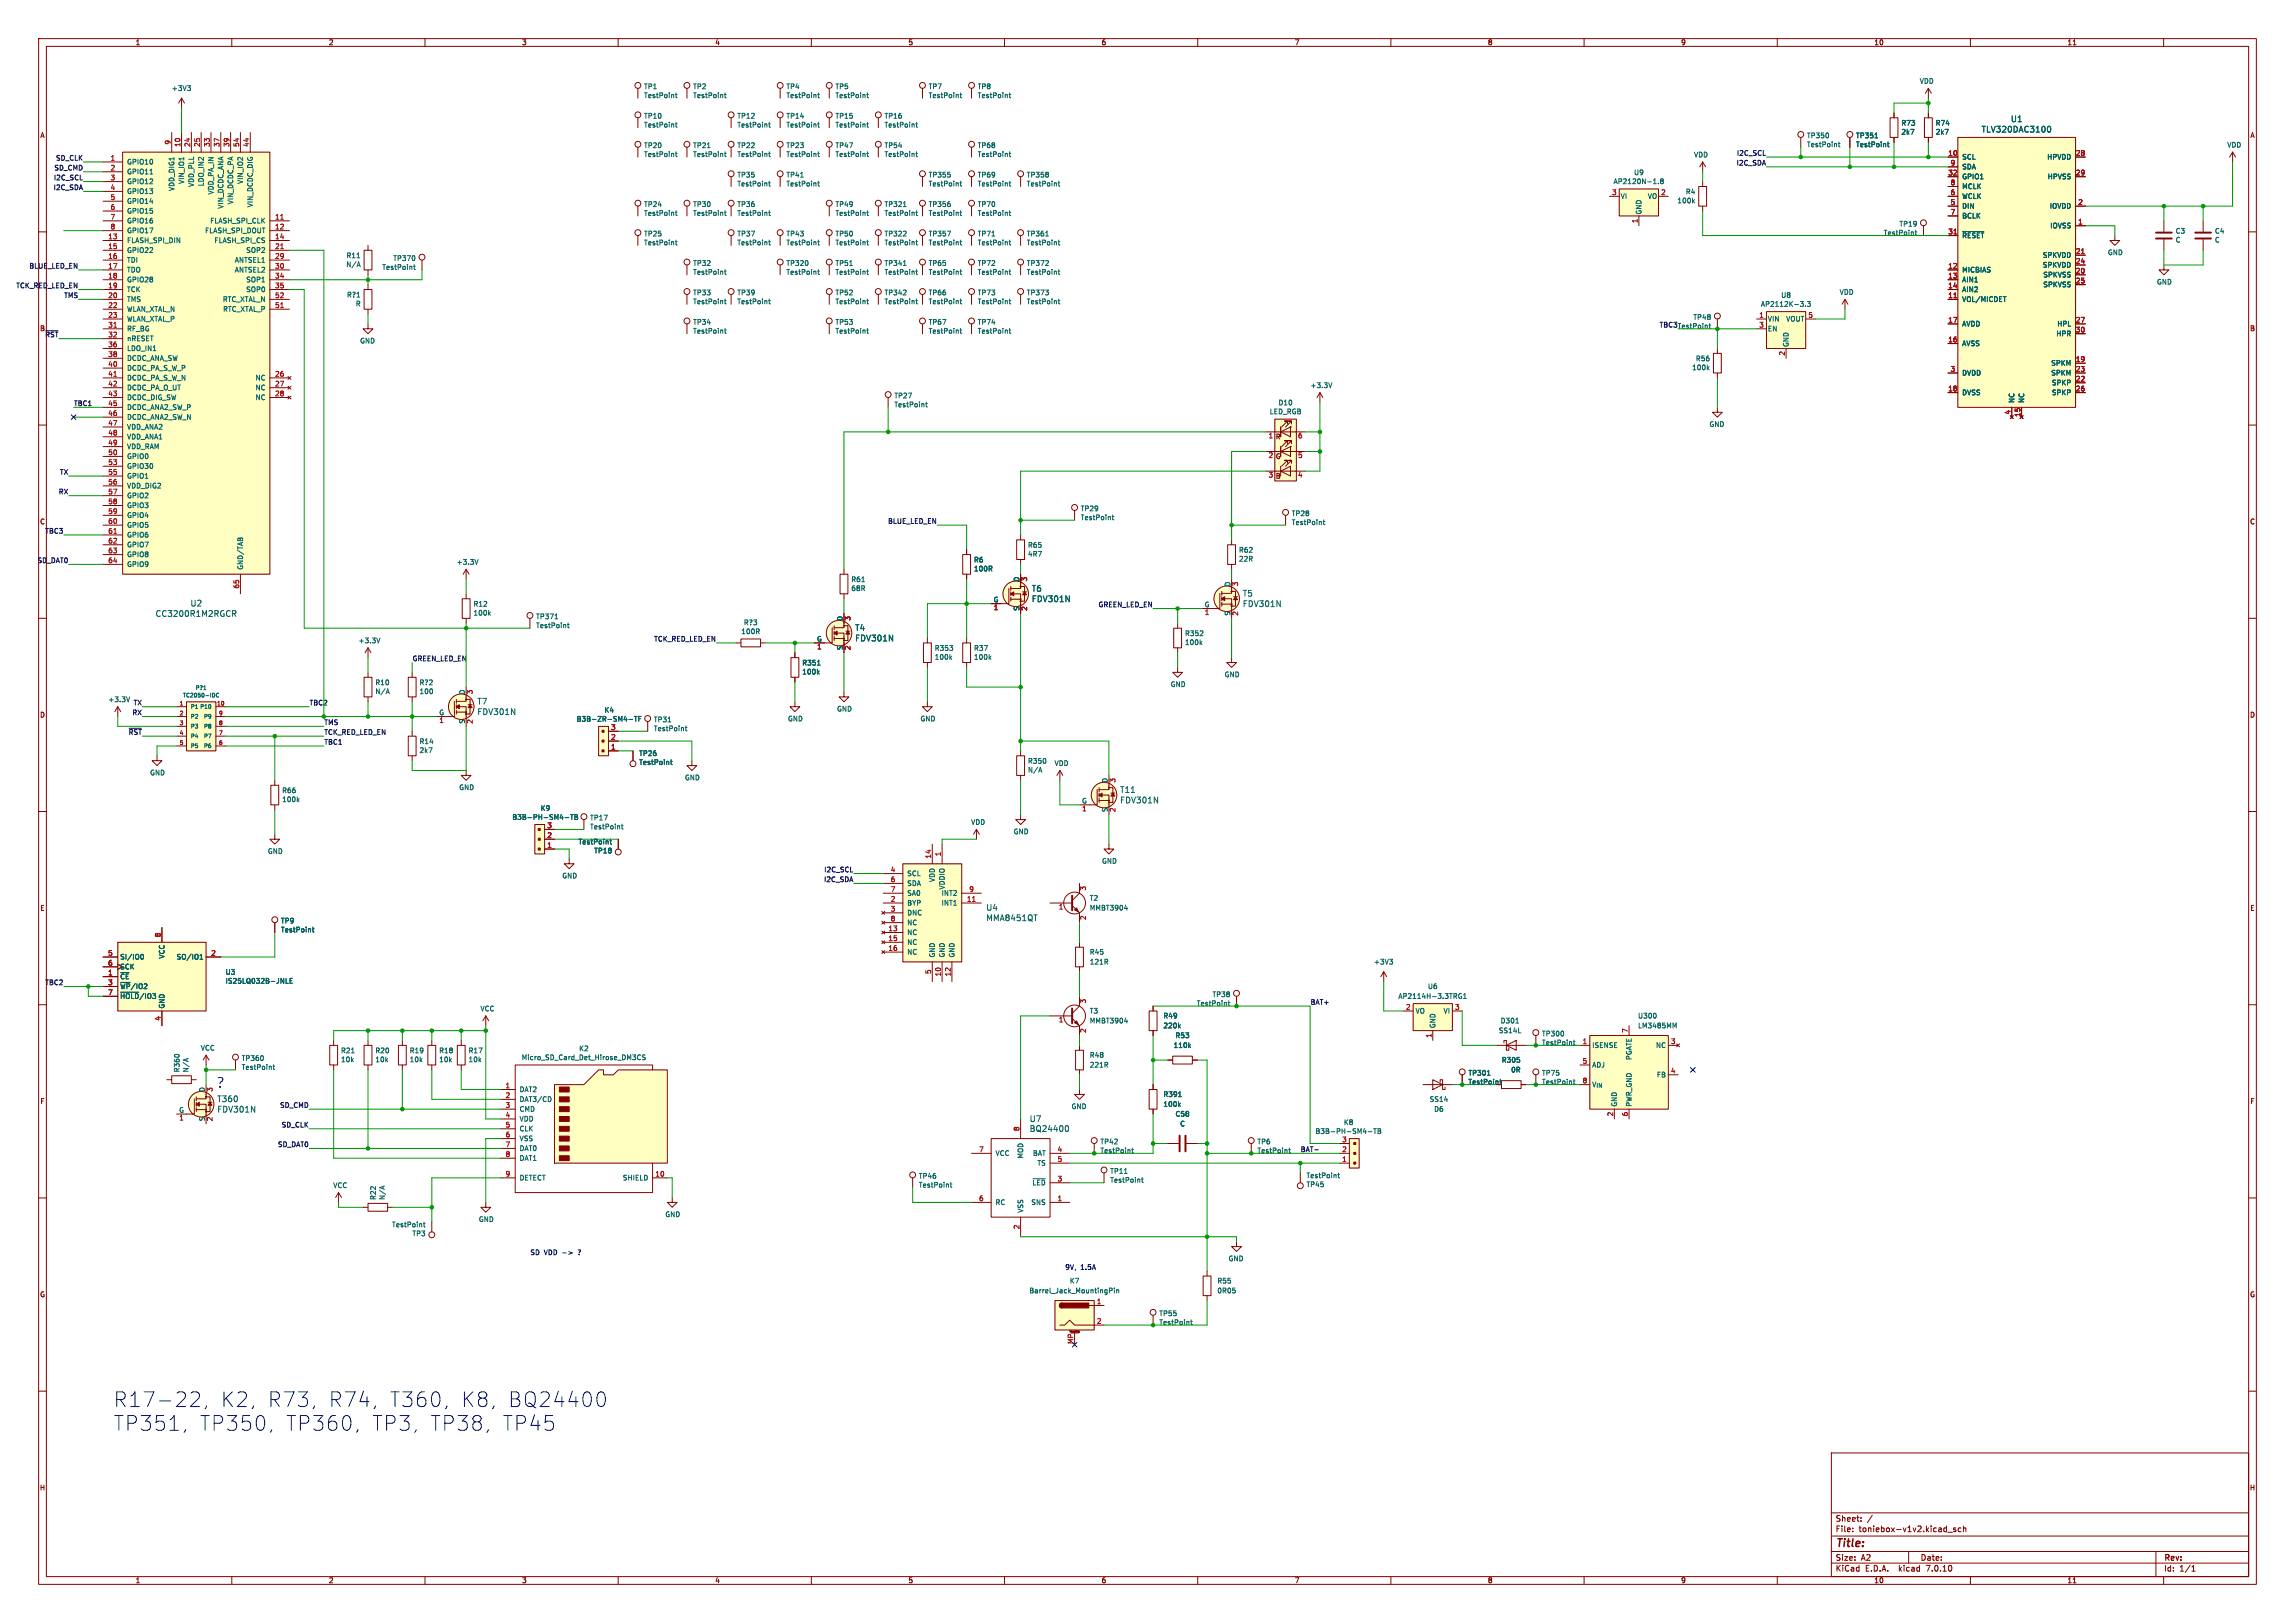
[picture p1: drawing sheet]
<svg xmlns="http://www.w3.org/2000/svg" width="594mm" height="420mm" viewBox="0 0 594 420" stroke-linecap="round" stroke-linejoin="round" font-family="sans-serif">
<defs><g id="words">
<g font-size="5.3" fill="#0000c2">
<text x="29.2" y="364.5">R17-22,</text>
<text x="56.7" y="364.5">K2,</text>
<text x="68.5" y="364.5">R73,</text>
<text x="84" y="364.5">R74,</text>
<text x="99.5" y="364.5">T360,</text>
<text x="117.7" y="364.5">K8,</text>
<text x="129.5" y="364.5">BQ24400</text>
<text x="29.2" y="370.6">TP351,</text>
<text x="51.2" y="370.6">TP350,</text>
<text x="73.2" y="370.6">TP360,</text>
<text x="95.2" y="370.6">TP3, TP38,</text>
<text x="128.4" y="370.6">TP45</text>
</g>
<text font-size="3.5" fill="#0000c2" x="55.9" y="281.7">?</text>
<text font-size="2.8" fill="#840000" x="475" y="400.9">Title:</text>
<g font-size="2.1" fill="#006464">
<text x="512.8" y="34.5">TLV320DAC3100</text>
<text x="520.4" y="31.8">U1</text>
<text x="267" y="153.3">T6</text>
<text x="321.6" y="154.6">T5</text>
<text x="40.2" y="159.8">CC3200R1M2RGCR</text>
<text x="49.2" y="157.1">U2</text>
<text x="267" y="156">FDV301N</text>
<text x="321.6" y="157.3">FDV301N</text>
<text x="221.2" y="163.5">T4</text>
<text x="221.2" y="166.2">FDV301N</text>
<text x="123.5" y="182.5">T7</text>
<text x="123.5" y="185.2">FDV301N</text>
<text x="289.8" y="205.4">T11</text>
<text x="289.8" y="208.1">FDV301N</text>
<text x="255.2" y="235.9">U4</text>
<text x="255.2" y="238.6">MMA8451QT</text>
<text x="56.1" y="285.4">T360</text>
<text x="56.1" y="288.1">FDV301N</text>
<text x="266.4" y="290.6">U7</text>
<text x="266.4" y="293.1">BQ24400</text>
</g>
<g font-size="2.1" fill="#840000">
<text x="475" y="394">Sheet:</text>
<text x="475" y="396.7">File:</text>
<text x="481.1" y="396.7">toniebox-v1v2.kicad_sch</text>
<text x="475" y="406.9">KiCad</text>
<text x="475" y="404.1">Size:</text>
<text x="481.7" y="404.1">A2</text>
<text x="482.7" y="406.9">E.D.A.</text>
<text x="491.6" y="406.9">kicad</text>
<text x="497" y="404.1">Date:</text>
<text x="498.8" y="406.9">7.0.10</text>
<text x="560" y="404.3">Rev:</text>
<text x="560" y="406.9">Id:</text>
<text x="564.1" y="406.9">1/1</text>
</g>
<g font-size="1.8" fill="#840000">
<text x="35" y="11.9">1</text>
<text x="85" y="11.9">2</text>
<text x="135" y="11.9">3</text>
<text x="185" y="11.9">4</text>
<text x="235" y="11.9">5</text>
<text x="285" y="11.9">6</text>
<text x="335" y="11.9">7</text>
<text x="385" y="11.9">8</text>
<text x="435" y="11.9">9</text>
<text x="485" y="11.9">10</text>
<text x="535" y="11.9">11</text>
<text x="10.3" y="35.9">A</text>
<text x="582.3" y="35.9">A</text>
<text x="10.3" y="85.9">B</text>
<text x="582.3" y="85.9">B</text>
<text x="330.1" y="113.9">R</text>
<text x="330.1" y="119">G</text>
<text x="330.1" y="124.1">B</text>
<text x="10.3" y="135.9">C</text>
<text x="582.3" y="135.9">C</text>
<text x="10.3" y="185.9">D</text>
<text x="582.3" y="185.9">D</text>
<text x="10.3" y="235.9">E</text>
<text x="582.3" y="235.9">E</text>
<text x="10.3" y="285.9">F</text>
<text x="582.3" y="285.9">F</text>
<text x="10.3" y="335.9">G</text>
<text x="582.3" y="335.9">G</text>
<text x="10.2" y="385.9">H</text>
<text x="582.2" y="385.9">H</text>
<text x="35" y="409.9">1</text>
<text x="85" y="409.9">2</text>
<text x="135" y="409.9">3</text>
<text x="185" y="409.9">4</text>
<text x="235" y="409.9">5</text>
<text x="285" y="409.9">6</text>
<text x="335" y="409.9">7</text>
<text x="385" y="409.9">8</text>
<text x="435" y="409.9">9</text>
<text x="485" y="409.9">10</text>
<text x="535" y="409.9">11</text>
</g>
<g font-size="1.8" fill="#006464">
<text x="44.3" y="23.7">+3V3</text>
<text x="166.6" y="23.3">TP1</text>
<text x="179.3" y="23.3">TP2</text>
<text x="203.4" y="23.3">TP4</text>
<text x="216.1" y="23.3">TP5</text>
<text x="240.2" y="23.3">TP7</text>
<text x="252.9" y="23.3">TP8</text>
<text x="496.8" y="21.9">VDD</text>
<text x="166.6" y="25.6">TestPoint</text>
<text x="179.3" y="25.6">TestPoint</text>
<text x="203.4" y="25.6">TestPoint</text>
<text x="216.1" y="25.6">TestPoint</text>
<text x="240.2" y="25.6">TestPoint</text>
<text x="252.9" y="25.6">TestPoint</text>
<text x="166.6" y="33.2">TestPoint</text>
<text x="166.6" y="30.9">TP10</text>
<text x="190.7" y="33.2">TestPoint</text>
<text x="190.7" y="30.9">TP12</text>
<text x="203.4" y="33.2">TestPoint</text>
<text x="203.4" y="30.9">TP14</text>
<text x="216.1" y="33.2">TestPoint</text>
<text x="216.1" y="30.9">TP15</text>
<text x="228.8" y="33.2">TestPoint</text>
<text x="228.8" y="30.9">TP16</text>
<text x="467.6" y="36">TP350</text>
<text x="480.3" y="36">TP351</text>
<text x="492" y="32.7">R73</text>
<text x="492" y="35">2k7</text>
<text x="500.9" y="32.7">R74</text>
<text x="500.9" y="35">2k7</text>
<text x="166.6" y="40.8">TestPoint</text>
<text x="166.6" y="38.5">TP20</text>
<text x="179.3" y="40.8">TestPoint</text>
<text x="179.3" y="38.5">TP21</text>
<text x="190.7" y="40.8">TestPoint</text>
<text x="190.7" y="38.5">TP22</text>
<text x="203.4" y="40.8">TestPoint</text>
<text x="203.4" y="38.5">TP23</text>
<text x="216.1" y="40.8">TestPoint</text>
<text x="216.1" y="38.5">TP47</text>
<text x="228.8" y="40.8">TestPoint</text>
<text x="228.8" y="38.5">TP54</text>
<text x="252.9" y="40.8">TestPoint</text>
<text x="252.9" y="38.5">TP68</text>
<text x="438.3" y="40.9">VDD</text>
<text x="467.6" y="38.3">TestPoint</text>
<text x="480.3" y="38.3">TestPoint</text>
<text x="507.7" y="41.5">SCL</text>
<text x="529.8" y="41.5">HPVDD</text>
<text x="576.4" y="38.4">VDD</text>
<text x="32.8" y="42.8">GPIO10</text>
<text x="32.8" y="45.3">GPIO11</text>
<text x="32.8" y="47.9">GPIO12</text>
<text x="47.9" y="47.7" transform="rotate(-90 47.9 47.7)">VIN_IO1</text>
<text x="63.1" y="47.7" transform="rotate(-90 63.1 47.7)">VIN_IO2</text>
<text x="190.7" y="46.1">TP35</text>
<text x="203.4" y="46.1">TP41</text>
<text x="240.2" y="46.1">TP355</text>
<text x="252.9" y="46.1">TP69</text>
<text x="265.6" y="46.1">TP358</text>
<text x="417.5" y="47.8">AP2120N-1.8</text>
<text x="422.8" y="45.5">U9</text>
<text x="507.7" y="46.6">GPIO1</text>
<text x="507.7" y="44">SDA</text>
<text x="529.9" y="46.6">HPVSS</text>
<text x="32.8" y="50.4">GPIO13</text>
<text x="32.8" y="52.9">GPIO14</text>
<text x="45.3" y="49.5" transform="rotate(-90 45.3 49.5)">VDD_DIG1</text>
<text x="50.4" y="48.5" transform="rotate(-90 50.4 48.5)">VDD_PLL</text>
<text x="52.9" y="48.3" transform="rotate(-90 52.9 48.3)">LDO_IN2</text>
<text x="55.5" y="50.4" transform="rotate(-90 55.5 50.4)">VDD_PA_IN</text>
<text x="60.6" y="53" transform="rotate(-90 60.6 53)">VIN_DCDC_PA</text>
<text x="65.6" y="53.8" transform="rotate(-90 65.6 53.8)">VIN_DCDC_DIG</text>
<text x="166.6" y="53.7">TP24</text>
<text x="179.3" y="53.7">TP30</text>
<text x="190.7" y="48.4">TestPoint</text>
<text x="190.7" y="53.7">TP36</text>
<text x="203.4" y="48.4">TestPoint</text>
<text x="216.1" y="53.7">TP49</text>
<text x="228.8" y="53.7">TP321</text>
<text x="240.2" y="53.7">TP356</text>
<text x="240.2" y="48.4">TestPoint</text>
<text x="252.9" y="48.4">TestPoint</text>
<text x="252.9" y="53.7">TP70</text>
<text x="265.6" y="48.4">TestPoint</text>
<text x="419.4" y="51.7">VI</text>
<text x="426.4" y="51.7">VO</text>
<text x="434" y="52.8">100k</text>
<text x="436.2" y="50.5">R4</text>
<text x="507.7" y="51.7">WCLK</text>
<text x="507.7" y="49.1">MCLK</text>
<text x="32.8" y="55.5">GPIO15</text>
<text x="32.8" y="58">GPIO16</text>
<text x="54.3" y="58">FLASH_SPI_CLK</text>
<text x="58" y="54.1" transform="rotate(-90 58 54.1)">VIN_DCDC_ANA</text>
<text x="166.6" y="56.1">TestPoint</text>
<text x="179.3" y="56.1">TestPoint</text>
<text x="190.7" y="56.1">TestPoint</text>
<text x="216.1" y="56.1">TestPoint</text>
<text x="228.8" y="56.1">TestPoint</text>
<text x="240.2" y="56.1">TestPoint</text>
<text x="252.9" y="56.1">TestPoint</text>
<text x="425" y="55.6" transform="rotate(-90 425 55.6)">GND</text>
<text x="491.5" y="58.8">TP19</text>
<text x="507.7" y="54.2">DIN</text>
<text x="507.7" y="56.7">BCLK</text>
<text x="530.4" y="54.2">IOVDD</text>
<text x="530.5" y="59.3">IOVSS</text>
<text x="32.8" y="63.1">FLASH_SPI_DIN</text>
<text x="32.8" y="65.6">GPIO22</text>
<text x="32.8" y="60.6">GPIO17</text>
<text x="53" y="60.6">FLASH_SPI_DOUT</text>
<text x="55.4" y="63.1">FLASH_SPI_CS</text>
<text x="63.6" y="65.6">SOP2</text>
<text x="166.6" y="63.7">TestPoint</text>
<text x="166.6" y="61.4">TP25</text>
<text x="190.7" y="63.7">TestPoint</text>
<text x="190.7" y="61.4">TP37</text>
<text x="203.4" y="63.7">TestPoint</text>
<text x="203.4" y="61.4">TP43</text>
<text x="216.1" y="63.7">TestPoint</text>
<text x="216.1" y="61.4">TP50</text>
<text x="228.8" y="61.4">TP322</text>
<text x="228.8" y="63.7">TestPoint</text>
<text x="240.2" y="61.4">TP357</text>
<text x="240.2" y="63.7">TestPoint</text>
<text x="252.9" y="63.7">TestPoint</text>
<text x="252.9" y="61.4">TP71</text>
<text x="265.6" y="61.4">TP361</text>
<text x="265.6" y="63.7">TestPoint</text>
<text x="487.4" y="61.1">TestPoint</text>
<text x="507.7" y="61.8">~{RESET}</text>
<text x="563" y="60.7">C3</text>
<text x="563" y="63">C</text>
<text x="573.2" y="60.7">C4</text>
<text x="573.2" y="63">C</text>
<text x="32.8" y="68.2">TDI</text>
<text x="32.8" y="70.7">TDO</text>
<text x="60.6" y="68.2">ANTSEL1</text>
<text x="60.6" y="70.7">ANTSEL2</text>
<text x="89.5" y="69.3">N/A</text>
<text x="89.6" y="67">R11</text>
<text x="98.8" y="70">TestPoint</text>
<text x="101.7" y="67.7">TP370</text>
<text x="179.3" y="71.3">TestPoint</text>
<text x="179.3" y="69">TP32</text>
<text x="203.4" y="69">TP320</text>
<text x="203.4" y="71.3">TestPoint</text>
<text x="216.1" y="71.3">TestPoint</text>
<text x="216.1" y="69">TP51</text>
<text x="228.8" y="69">TP341</text>
<text x="228.8" y="71.3">TestPoint</text>
<text x="240.2" y="71.3">TestPoint</text>
<text x="240.2" y="69">TP65</text>
<text x="252.9" y="71.3">TestPoint</text>
<text x="252.9" y="69">TP72</text>
<text x="265.6" y="69">TP372</text>
<text x="265.6" y="71.3">TestPoint</text>
<text x="507.7" y="70.7">MICBIAS</text>
<text x="528.6" y="66.9">SPKVDD</text>
<text x="528.6" y="69.4">SPKVDD</text>
<text x="528.7" y="72">SPKVSS</text>
<text x="545.5" y="66.2">GND</text>
<text x="32.8" y="73.3">GPIO28</text>
<text x="32.8" y="75.8">TCK</text>
<text x="63.6" y="73.3">SOP1</text>
<text x="63.6" y="75.8">SOP0</text>
<text x="89.7" y="77.2">R?1</text>
<text x="179.3" y="76.6">TP33</text>
<text x="190.7" y="76.6">TP39</text>
<text x="216.1" y="76.6">TP52</text>
<text x="228.8" y="76.6">TP342</text>
<text x="240.2" y="76.6">TP66</text>
<text x="252.9" y="76.6">TP73</text>
<text x="265.6" y="76.6">TP373</text>
<text x="460.9" y="77.3">U8</text>
<text x="476" y="76.5">VDD</text>
<text x="507.7" y="73.3">AIN1</text>
<text x="507.7" y="75.8">AIN2</text>
<text x="528.7" y="74.5">SPKVSS</text>
<text x="558.2" y="73.8">GND</text>
<text x="32.8" y="78.3">TMS</text>
<text x="32.8" y="80.9">WLAN_XTAL_N</text>
<text x="32.8" y="83.4">WLAN_XTAL_P</text>
<text x="57.6" y="78.3">RTC_XTAL_N</text>
<text x="57.6" y="80.9">RTC_XTAL_P</text>
<text x="92" y="79.5">R</text>
<text x="179.3" y="78.9">TestPoint</text>
<text x="190.7" y="78.9">TestPoint</text>
<text x="216.1" y="78.9">TestPoint</text>
<text x="228.8" y="78.9">TestPoint</text>
<text x="240.2" y="78.9">TestPoint</text>
<text x="252.9" y="78.9">TestPoint</text>
<text x="265.6" y="78.9">TestPoint</text>
<text x="438.2" y="83">TP48</text>
<text x="455.6" y="79.6">AP2112K-3.3</text>
<text x="457.5" y="83.4">VIN</text>
<text x="462.2" y="83.4">VOUT</text>
<text x="507.7" y="78.3">VOL/MICDET</text>
<text x="32.8" y="86">RF_BG</text>
<text x="32.8" y="88.5">nRESET</text>
<text x="93.1" y="89.1">GND</text>
<text x="179.3" y="86.5">TestPoint</text>
<text x="179.3" y="84.2">TP34</text>
<text x="216.1" y="86.5">TestPoint</text>
<text x="216.1" y="84.2">TP53</text>
<text x="240.2" y="86.5">TestPoint</text>
<text x="240.2" y="84.2">TP67</text>
<text x="252.9" y="86.5">TestPoint</text>
<text x="252.9" y="84.2">TP74</text>
<text x="457.5" y="86">EN</text>
<text x="463.1" y="89.9" transform="rotate(-90 463.1 89.9)">GND</text>
<text x="507.7" y="89.8">AVSS</text>
<text x="507.7" y="84.7">AVDD</text>
<text x="532.1" y="87.2">HPR</text>
<text x="532.4" y="84.7">HPL</text>
<text x="32.8" y="91">LDO_IN1</text>
<text x="32.8" y="93.6">DCDC_ANA_SW</text>
<text x="437.9" y="96">100k</text>
<text x="438.8" y="93.7">R56</text>
<text x="530.8" y="94.8">SPKM</text>
<text x="32.8" y="96.1">DCDC_PA_S_W_P</text>
<text x="32.8" y="98.7">DCDC_PA_S_W_N</text>
<text x="32.8" y="101.2">DCDC_PA_O_UT</text>
<text x="66" y="98.7">NC</text>
<text x="66" y="101.2">NC</text>
<text x="339.1" y="100.6">+3.3V</text>
<text x="507.7" y="97.4">DVDD</text>
<text x="530.8" y="97.4">SPKM</text>
<text x="531" y="99.9">SPKP</text>
<text x="32.8" y="103.7">DCDC_DIG_SW</text>
<text x="32.8" y="106.3">DCDC_ANA2_SW_P</text>
<text x="66" y="103.7">NC</text>
<text x="231.4" y="105.6">TestPoint</text>
<text x="231.4" y="103.3">TP27</text>
<text x="328.5" y="107.4">LED_RGB</text>
<text x="330.8" y="105.1">D10</text>
<text x="507.7" y="102.5">DVSS</text>
<text x="521.6" y="104.4" transform="rotate(-90 521.6 104.4)">NC</text>
<text x="524.1" y="104.4" transform="rotate(-90 524.1 104.4)">NC</text>
<text x="531" y="102.5">SPKP</text>
<text x="32.8" y="108.8">DCDC_ANA2_SW_N</text>
<text x="32.8" y="111.4">VDD_ANA2</text>
<text x="32.8" y="113.9">VDD_ANA1</text>
<text x="442.3" y="110.7">GND</text>
<text x="32.8" y="116.4">VDD_RAM</text>
<text x="32.8" y="119">GPIO0</text>
<text x="32.8" y="121.5">GPIO30</text>
<text x="32.8" y="124.1">GPIO1</text>
<text x="32.8" y="126.6">VDD_DIG2</text>
<text x="32.8" y="129.1">GPIO2</text>
<text x="32.8" y="131.7">GPIO3</text>
<text x="32.8" y="134.2">GPIO4</text>
<text x="32.8" y="136.8">GPIO5</text>
<text x="279.6" y="132.5">TP29</text>
<text x="279.6" y="134.8">TestPoint</text>
<text x="334.2" y="133.8">TP28</text>
<text x="334.2" y="136.1">TestPoint</text>
<text x="32.8" y="139.3">GPIO6</text>
<text x="32.8" y="141.8">GPIO7</text>
<text x="265.9" y="141.9">R65</text>
<text x="320.6" y="143.2">R62</text>
<text x="32.8" y="144.4">GPIO8</text>
<text x="32.8" y="146.9">GPIO9</text>
<text x="63.1" y="147.6" transform="rotate(-90 63.1 147.6)">GND/TAB</text>
<text x="118.1" y="146.3">+3.3V</text>
<text x="252" y="145.7">R6</text>
<text x="252" y="148.1">100R</text>
<text x="265.9" y="144.2">4R7</text>
<text x="320.6" y="145.5">22R</text>
<text x="220.2" y="150.8">R61</text>
<text x="220.2" y="153.1">68R</text>
<text x="257.1" y="156">G</text>
<text x="263.9" y="150.6" transform="rotate(-90 263.9 150.6)">D</text>
<text x="318.5" y="151.9" transform="rotate(-90 318.5 151.9)">D</text>
<text x="122.4" y="157.2">R12</text>
<text x="122.4" y="159.5">100k</text>
<text x="138.6" y="160.4">TP371</text>
<text x="192.4" y="162">R?3</text>
<text x="218.2" y="160.8" transform="rotate(-90 218.2 160.8)">D</text>
<text x="263.9" y="158.2" transform="rotate(-90 263.9 158.2)">S</text>
<text x="311.7" y="157.2">G</text>
<text x="318.5" y="159.5" transform="rotate(-90 318.5 159.5)">S</text>
<text x="92.7" y="166.6">+3.3V</text>
<text x="138.6" y="162.7">TestPoint</text>
<text x="191.8" y="164.3">100R</text>
<text x="211.4" y="166.1">G</text>
<text x="306.6" y="164.8">R352</text>
<text x="306.6" y="167.1">100k</text>
<text x="207.5" y="172.4">R351</text>
<text x="218.2" y="168.3" transform="rotate(-90 218.2 168.3)">S</text>
<text x="241.8" y="168.6">R353</text>
<text x="241.8" y="170.9">100k</text>
<text x="252" y="168.6">R37</text>
<text x="252" y="170.9">100k</text>
<text x="97" y="177.5">R10</text>
<text x="97" y="179.8">N/A</text>
<text x="108.5" y="177.5">R?2</text>
<text x="108.5" y="179.8">100</text>
<text x="120.4" y="179.8" transform="rotate(-90 120.4 179.8)">D</text>
<text x="207.5" y="174.7">100k</text>
<text x="302.9" y="178">GND</text>
<text x="316.9" y="175.4">GND</text>
<text x="27.9" y="181.9">+3.3V</text>
<text x="113.6" y="185.2">G</text>
<text x="156.3" y="184.6">K4</text>
<text x="216.5" y="184.3">GND</text>
<text x="120.4" y="187.4" transform="rotate(-90 120.4 187.4)">S</text>
<text x="149.1" y="186.9">B3B-ZR-SM4-TF</text>
<text x="169.1" y="189.4">TestPoint</text>
<text x="169.1" y="187.1">TP31</text>
<text x="203.8" y="186.9">GND</text>
<text x="238.1" y="186.9">GND</text>
<text x="108.5" y="195">2k7</text>
<text x="108.5" y="192.7">R14</text>
<text x="165.3" y="195.8">TP26</text>
<text x="265.9" y="197.8">R350</text>
<text x="38.7" y="200.8">GND</text>
<text x="165.3" y="198.1">TestPoint</text>
<text x="177.2" y="202.1">GND</text>
<text x="265.9" y="200.1">N/A</text>
<text x="272.8" y="198.4">VDD</text>
<text x="286.8" y="202.7" transform="rotate(-90 286.8 202.7)">D</text>
<text x="72.9" y="205.4">R66</text>
<text x="72.9" y="207.7">100k</text>
<text x="118.7" y="204.6">GND</text>
<text x="279.9" y="208">G</text>
<text x="132.5" y="212.3">B3B-PH-SM4-TB</text>
<text x="139.8" y="210">K9</text>
<text x="152.6" y="214.8">TestPoint</text>
<text x="152.6" y="212.5">TP17</text>
<text x="251.2" y="213.6">VDD</text>
<text x="286.8" y="210.3" transform="rotate(-90 286.8 210.3)">S</text>
<text x="69.2" y="221.2">GND</text>
<text x="149.6" y="218.7">TestPoint</text>
<text x="153.7" y="221">TP18</text>
<text x="262.2" y="216.1">GND</text>
<text x="145.4" y="227.5">GND</text>
<text x="234.7" y="226.9">SCL</text>
<text x="285.1" y="223.7">GND</text>
<text x="234.7" y="229.5">SDA</text>
<text x="234.7" y="232">SA0</text>
<text x="242.2" y="228.4" transform="rotate(-90 242.2 228.4)">VDD</text>
<text x="243.6" y="232">INT2</text>
<text x="244.7" y="230.3" transform="rotate(-90 244.7 230.3)">VDDIO</text>
<text x="282" y="233.3">T2</text>
<text x="72.6" y="239.2">TP9</text>
<text x="234.7" y="234.5">BYP</text>
<text x="234.7" y="237.1">DNC</text>
<text x="234.7" y="239.6">NC</text>
<text x="243.6" y="234.5">INT1</text>
<text x="282" y="235.8">MMBT3904</text>
<text x="72.6" y="241.5">TestPoint</text>
<text x="234.7" y="242.2">NC</text>
<text x="234.7" y="244.7">NC</text>
<text x="31" y="248.5">SI/IO0</text>
<text x="31" y="251.1">SCK</text>
<text x="42.8" y="248.2" transform="rotate(-90 42.8 248.2)">VCC</text>
<text x="45.6" y="248.5">SO/IO1</text>
<text x="234.7" y="247.2">NC</text>
<text x="242.2" y="247.9" transform="rotate(-90 242.2 247.9)">GND</text>
<text x="244.7" y="247.9" transform="rotate(-90 244.7 247.9)">GND</text>
<text x="247.2" y="247.9" transform="rotate(-90 247.2 247.9)">GND</text>
<text x="282" y="247.2">R45</text>
<text x="282" y="249.8">121R</text>
<text x="355.5" y="249.8">+3V3</text>
<text x="31" y="253.6">~{CE}</text>
<text x="31" y="256.1">~{WP}/IO2</text>
<text x="58.3" y="252.4">U3</text>
<text x="58.3" y="254.7">IS25LQ032B-JNLE</text>
<text x="369.5" y="256.1">U6</text>
<text x="31" y="258.7">~{HOLD}/IO3</text>
<text x="42.8" y="261.1" transform="rotate(-90 42.8 261.1)">GND</text>
<text x="124.2" y="261.9">VCC</text>
<text x="282" y="262.5">T3</text>
<text x="301" y="263.8">R49</text>
<text x="309.6" y="260.5">TestPoint</text>
<text x="313.7" y="258.2">TP38</text>
<text x="361.8" y="258.7">AP2114H-3.3TRG1</text>
<text x="366.3" y="262.5">VO</text>
<text x="373.5" y="262.5">VI</text>
<text x="423.8" y="263.8">U300</text>
<text x="282" y="265">MMBT3904</text>
<text x="301" y="266.3">220k</text>
<text x="304.1" y="268.8">R53</text>
<text x="371.7" y="266.2" transform="rotate(-90 371.7 266.2)">GND</text>
<text x="387.8" y="267.6">SS14L</text>
<text x="388.3" y="265">D301</text>
<text x="399" y="268.4">TP300</text>
<text x="423.8" y="266.3">LM3485MM</text>
<text x="51.9" y="272.1">VCC</text>
<text x="62.4" y="274.7">TP360</text>
<text x="88.1" y="275.1">10k</text>
<text x="88.1" y="272.7">R21</text>
<text x="97" y="275.1">10k</text>
<text x="97" y="272.7">R20</text>
<text x="105.9" y="275.1">10k</text>
<text x="105.9" y="272.7">R19</text>
<text x="113.5" y="275.1">10k</text>
<text x="113.5" y="272.7">R18</text>
<text x="121.2" y="275.1">10k</text>
<text x="121.2" y="272.7">R17</text>
<text x="134.9" y="274.5">Micro_SD_Card_Det_Hirose_DM3CS</text>
<text x="149.8" y="272.2">K2</text>
<text x="282" y="273.9">R48</text>
<text x="303.6" y="271.4">110k</text>
<text x="388.6" y="275.2">R305</text>
<text x="399" y="270.7">TestPoint</text>
<text x="412" y="271.4">ISENSE</text>
<text x="422.5" y="274.4" transform="rotate(-90 422.5 274.4)">PGATE</text>
<text x="428.5" y="271.4">NC</text>
<text x="46.7" y="277.6" transform="rotate(-90 46.7 277.6)">R360</text>
<text x="49" y="277.6" transform="rotate(-90 49 277.6)">N/A</text>
<text x="62.4" y="277">TestPoint</text>
<text x="282" y="276.5">221R</text>
<text x="379.9" y="278.5">TP301</text>
<text x="379.9" y="280.8">TestPoint</text>
<text x="391" y="277.7">0R</text>
<text x="399" y="278.5">TP75</text>
<text x="399" y="280.8">TestPoint</text>
<text x="412" y="276.5">ADJ</text>
<text x="412" y="281.5">V_{IN}</text>
<text x="428.7" y="279">FB</text>
<text x="53.1" y="282.7" transform="rotate(-90 53.1 282.7)">D</text>
<text x="134.4" y="282.8">DAT2</text>
<text x="134.4" y="285.3">DAT3/CD</text>
<text x="134.4" y="287.9">CMD</text>
<text x="277.2" y="287.2">GND</text>
<text x="301" y="284.1">R391</text>
<text x="301" y="286.6">100k</text>
<text x="369.9" y="285.3">SS14</text>
<text x="371.1" y="287.9">D6</text>
<text x="418.7" y="286.5" transform="rotate(-90 418.7 286.5)">GND</text>
<text x="422.5" y="286.5" transform="rotate(-90 422.5 286.5)">PWR_GND</text>
<text x="46.3" y="288">G</text>
<text x="53.1" y="290.3" transform="rotate(-90 53.1 290.3)">S</text>
<text x="134.4" y="290.4">VDD</text>
<text x="134.4" y="293">CLK</text>
<text x="304.1" y="289.2">C58</text>
<text x="305.3" y="291.7">C</text>
<text x="340.4" y="293.6">B3B-PH-SM4-TB</text>
<text x="347.7" y="291.3">K8</text>
<text x="134.4" y="295.5">VSS</text>
<text x="134.4" y="298">DAT0</text>
<text x="257.6" y="299.3">VCC</text>
<text x="265" y="299.9" transform="rotate(-90 265 299.9)">MOD</text>
<text x="267.2" y="299.3">BAT</text>
<text x="284.7" y="296.3">TP42</text>
<text x="284.7" y="298.6">TestPoint</text>
<text x="325.3" y="296.3">TP6</text>
<text x="325.3" y="298.6">TestPoint</text>
<text x="134.4" y="300.6">DAT1</text>
<text x="134.4" y="305.7">DETECT</text>
<text x="161.1" y="305.7">SHIELD</text>
<text x="237.7" y="305.2">TP46</text>
<text x="268.4" y="301.9">TS</text>
<text x="287.2" y="303.9">TP11</text>
<text x="338" y="305.1">TestPoint</text>
<text x="86.1" y="307.6">VCC</text>
<text x="97.5" y="310.6" transform="rotate(-90 97.5 310.6)">R22</text>
<text x="99.8" y="310.6" transform="rotate(-90 99.8 310.6)">N/A</text>
<text x="237.7" y="307.5">TestPoint</text>
<text x="267.1" y="306.9">~{LED}</text>
<text x="287.2" y="306.2">TestPoint</text>
<text x="338" y="307.4">TP45</text>
<text x="101.4" y="317.8">TestPoint</text>
<text x="123.8" y="316.4">GND</text>
<text x="172.1" y="315.1">GND</text>
<text x="257.6" y="312">RC</text>
<text x="265" y="313.9" transform="rotate(-90 265 313.9)">VSS</text>
<text x="266.8" y="312">SNS</text>
<text x="106.6" y="320.1">TP3</text>
<text x="317.9" y="326.6">GND</text>
<text x="266.3" y="334.9">Barrel_Jack_MountingPin</text>
<text x="276.8" y="332.3">K7</text>
<text x="315" y="332.3">R55</text>
<text x="315" y="334.9">0R05</text>
<text x="299.9" y="340.8">TP55</text>
<text x="299.9" y="343.1">TestPoint</text>
</g>
<g font-size="1.8" fill="#0f0f0f">
<text x="14.4" y="41.6">SD_CLK</text>
<text x="449.4" y="40.4">I2C_SCL</text>
<text x="13.8" y="46.7">I2C_SCL</text>
<text x="13.9" y="44.2">SD_CMD</text>
<text x="449.4" y="42.9">I2C_SDA</text>
<text x="13.8" y="49.3">I2C_SDA</text>
<text x="7.5" y="69.6">BLUE_LED_EN</text>
<text x="4.1" y="74.7">TCK_RED_LED_EN</text>
<text x="16.5" y="77.2">TMS</text>
<text x="11.6" y="87.4">~{RST}</text>
<text x="429.4" y="84.8">TBC3TestPoint</text>
<text x="19" y="105.1">TBC1</text>
<text x="15.4" y="122.9">TX</text>
<text x="15.1" y="128">RX</text>
<text x="229.7" y="135.6">BLUE_LED_EN</text>
<text x="11.6" y="138.2">TBC3</text>
<text x="9.6" y="145.8">SD_DAT0</text>
<text x="284.2" y="157.2">GREEN_LED_EN</text>
<text x="169.2" y="166.1">TCK_RED_LED_EN</text>
<text x="106.7" y="171.2">GREEN_LED_EN</text>
<text x="34.1" y="185.2">RX</text>
<text x="34.4" y="182.6">TX</text>
<text x="80" y="182.6">TBC2</text>
<text x="33.2" y="190.2">~{RST}</text>
<text x="83.8" y="187.7">TMS</text>
<text x="83.8" y="190.2">TCK_RED_LED_EN</text>
<text x="83.8" y="192.8">TBC1</text>
<text x="213.2" y="225.8">I2C_SCL</text>
<text x="213.2" y="228.3">I2C_SDA</text>
<text x="11.6" y="255">TBC2</text>
<text x="339.1" y="260.1">BAT+</text>
<text x="72.4" y="286.8">SD_CMD</text>
<text x="72.8" y="291.8">SD_CLK</text>
<text x="71.8" y="296.9">SD_DAT0</text>
<text x="336.5" y="298.2">BAT-</text>
</g>
<g font-size="1.8" fill="#a90000">
<text x="28.5" y="41.7">1</text>
<text x="44.2" y="37.5" transform="rotate(-90 44.2 37.5)">9</text>
<text x="46.7" y="38.1" transform="rotate(-90 46.7 38.1)">10</text>
<text x="49.3" y="38.1" transform="rotate(-90 49.3 38.1)">24</text>
<text x="51.8" y="38.1" transform="rotate(-90 51.8 38.1)">25</text>
<text x="54.4" y="38.1" transform="rotate(-90 54.4 38.1)">33</text>
<text x="56.9" y="38.1" transform="rotate(-90 56.9 38.1)">37</text>
<text x="59.4" y="38.1" transform="rotate(-90 59.4 38.1)">39</text>
<text x="62" y="38.1" transform="rotate(-90 62 38.1)">54</text>
<text x="64.5" y="38.1" transform="rotate(-90 64.5 38.1)">44</text>
<text x="504.1" y="40.4">10</text>
<text x="537.2" y="40.4">28</text>
<text x="28.5" y="44.2">2</text>
<text x="28.5" y="46.7">3</text>
<text x="504.1" y="45.5">32</text>
<text x="504.8" y="42.9">9</text>
<text x="537.2" y="45.5">29</text>
<text x="28.5" y="49.3">4</text>
<text x="28.5" y="51.8">5</text>
<text x="417.1" y="50.5">3</text>
<text x="429.8" y="50.5">2</text>
<text x="504.8" y="53.1">5</text>
<text x="504.8" y="50.5">6</text>
<text x="504.8" y="48">8</text>
<text x="537.8" y="53.1">2</text>
<text x="28.5" y="54.4">6</text>
<text x="28.5" y="56.9">7</text>
<text x="28.5" y="59.4">8</text>
<text x="71.1" y="56.9">11</text>
<text x="71.1" y="59.4">12</text>
<text x="423.9" y="57.9" transform="rotate(-90 423.9 57.9)">1</text>
<text x="504.8" y="55.6">7</text>
<text x="537.8" y="58.2">1</text>
<text x="27.9" y="62">13</text>
<text x="27.9" y="64.5">15</text>
<text x="71.1" y="62">14</text>
<text x="71.1" y="64.5">21</text>
<text x="504.1" y="60.7">31</text>
<text x="537.2" y="65.8">21</text>
<text x="27.9" y="67.1">16</text>
<text x="27.9" y="69.6">17</text>
<text x="71.1" y="67.1">29</text>
<text x="71.1" y="69.6">30</text>
<text x="504.1" y="69.6">12</text>
<text x="537.2" y="70.9">20</text>
<text x="537.2" y="68.3">24</text>
<text x="27.9" y="72.1">18</text>
<text x="27.9" y="74.7">19</text>
<text x="27.9" y="77.2">20</text>
<text x="71.1" y="72.1">34</text>
<text x="71.1" y="74.7">35</text>
<text x="71.1" y="77.2">52</text>
<text x="504.1" y="77.2">11</text>
<text x="504.1" y="72.1">13</text>
<text x="504.1" y="74.7">14</text>
<text x="537.2" y="73.4">25</text>
<text x="27.9" y="79.8">22</text>
<text x="27.9" y="82.3">23</text>
<text x="71.1" y="79.8">51</text>
<text x="455.2" y="82.3">1</text>
<text x="467.9" y="82.3">5</text>
<text x="504.1" y="83.6">17</text>
<text x="537.2" y="83.6">27</text>
<text x="27.9" y="84.8">31</text>
<text x="27.9" y="87.4">32</text>
<text x="27.9" y="89.9">36</text>
<text x="455.2" y="84.8">3</text>
<text x="504.1" y="88.6">16</text>
<text x="537.2" y="86.1">30</text>
<text x="27.9" y="92.5">38</text>
<text x="27.9" y="95">40</text>
<text x="462" y="92.1" transform="rotate(-90 462 92.1)">2</text>
<text x="537.2" y="93.7">19</text>
<text x="27.9" y="97.5">41</text>
<text x="27.9" y="100.1">42</text>
<text x="71.1" y="97.5">26</text>
<text x="71.1" y="100.1">27</text>
<text x="504.1" y="101.3">18</text>
<text x="504.8" y="96.3">3</text>
<text x="537.2" y="98.8">22</text>
<text x="537.2" y="96.3">23</text>
<text x="537.2" y="101.3">26</text>
<text x="27.9" y="102.6">43</text>
<text x="27.9" y="105.2">45</text>
<text x="27.9" y="107.7">46</text>
<text x="71.1" y="102.6">28</text>
<text x="520.4" y="107.4" transform="rotate(-90 520.4 107.4)">4</text>
<text x="523" y="108" transform="rotate(-90 523 108)">15</text>
<text x="27.9" y="110.2">47</text>
<text x="27.9" y="112.8">48</text>
<text x="328.2" y="113.7">1</text>
<text x="335.8" y="113.7">6</text>
<text x="27.9" y="115.3">49</text>
<text x="27.9" y="117.9">50</text>
<text x="328.2" y="118.8">2</text>
<text x="335.8" y="118.8">5</text>
<text x="27.9" y="120.4">53</text>
<text x="27.9" y="122.9">55</text>
<text x="27.9" y="125.5">56</text>
<text x="328.2" y="123.9">3</text>
<text x="335.8" y="123.9">4</text>
<text x="27.9" y="128">57</text>
<text x="27.9" y="130.6">58</text>
<text x="27.9" y="133.1">59</text>
<text x="27.9" y="135.6">60</text>
<text x="27.9" y="138.2">61</text>
<text x="27.9" y="140.7">62</text>
<text x="27.9" y="143.3">63</text>
<text x="27.9" y="145.8">64</text>
<text x="62" y="152.4" transform="rotate(-90 62 152.4)">65</text>
<text x="266.1" y="150.6" transform="rotate(-90 266.1 150.6)">3</text>
<text x="320.8" y="151.8" transform="rotate(-90 320.8 151.8)">3</text>
<text x="220.4" y="160.7" transform="rotate(-90 220.4 160.7)">3</text>
<text x="257.1" y="158.2">1</text>
<text x="266.1" y="158.2" transform="rotate(-90 266.1 158.2)">2</text>
<text x="311.7" y="159.5">1</text>
<text x="320.8" y="159.5" transform="rotate(-90 320.8 159.5)">2</text>
<text x="211.4" y="168.4">1</text>
<text x="220.4" y="168.3" transform="rotate(-90 220.4 168.3)">2</text>
<text x="122.6" y="179.8" transform="rotate(-90 122.6 179.8)">3</text>
<text x="113.6" y="187.4">1</text>
<text x="122.6" y="187.4" transform="rotate(-90 122.6 187.4)">2</text>
<text x="158" y="191.5">2</text>
<text x="158" y="189">3</text>
<text x="158" y="194.1">1</text>
<text x="289" y="202.6" transform="rotate(-90 289 202.6)">3</text>
<text x="141.5" y="214.4">3</text>
<text x="280" y="210.3">1</text>
<text x="289" y="210.3" transform="rotate(-90 289 210.3)">2</text>
<text x="141.5" y="219.5">1</text>
<text x="141.5" y="216.9">2</text>
<text x="243.6" y="221.7" transform="rotate(-90 243.6 221.7)">1</text>
<text x="230.4" y="225.8">4</text>
<text x="241" y="222.3" transform="rotate(-90 241 222.3)">14</text>
<text x="230.4" y="233.4">2</text>
<text x="230.4" y="228.3">6</text>
<text x="230.4" y="230.9">7</text>
<text x="250.1" y="233.4">11</text>
<text x="250.8" y="230.9">9</text>
<text x="281.4" y="230.6" transform="rotate(-90 281.4 230.6)">3</text>
<text x="230.4" y="236">3</text>
<text x="230.4" y="238.5">8</text>
<text x="273.9" y="235.7">1</text>
<text x="281.4" y="238.2" transform="rotate(-90 281.4 238.2)">2</text>
<text x="41.7" y="242.6" transform="rotate(-90 41.7 242.6)">8</text>
<text x="229.8" y="241">13</text>
<text x="229.8" y="243.6">15</text>
<text x="27.9" y="247.4">5</text>
<text x="27.9" y="249.9">6</text>
<text x="54.5" y="247.4">2</text>
<text x="229.8" y="246.1">16</text>
<text x="27.9" y="252.5">1</text>
<text x="27.9" y="255">3</text>
<text x="27.9" y="257.6">7</text>
<text x="241" y="252.2" transform="rotate(-90 241 252.2)">5</text>
<text x="243.6" y="252.8" transform="rotate(-90 243.6 252.8)">10</text>
<text x="246.1" y="252.8" transform="rotate(-90 246.1 252.8)">12</text>
<text x="281.4" y="259.8" transform="rotate(-90 281.4 259.8)">3</text>
<text x="363.8" y="261.4">2</text>
<text x="376.5" y="261.4">3</text>
<text x="41.7" y="264.2" transform="rotate(-90 41.7 264.2)">4</text>
<text x="273.9" y="264.9">1</text>
<text x="281.4" y="267.4" transform="rotate(-90 281.4 267.4)">2</text>
<text x="370.6" y="268.7" transform="rotate(-90 370.6 268.7)">1</text>
<text x="421.4" y="267.4" transform="rotate(-90 421.4 267.4)">7</text>
<text x="409.5" y="270.3">1</text>
<text x="409.5" y="275.3">5</text>
<text x="432.4" y="270.3">3</text>
<text x="130.7" y="281.7">1</text>
<text x="409.5" y="280.4">8</text>
<text x="432.4" y="277.9">4</text>
<text x="55.3" y="282.6" transform="rotate(-90 55.3 282.6)">3</text>
<text x="130.7" y="284.2">2</text>
<text x="130.7" y="286.8">3</text>
<text x="46.3" y="290.3">1</text>
<text x="55.3" y="290.3" transform="rotate(-90 55.3 290.3)">2</text>
<text x="130.7" y="289.3">4</text>
<text x="130.7" y="291.8">5</text>
<text x="263.9" y="292.8" transform="rotate(-90 263.9 292.8)">8</text>
<text x="417.6" y="289" transform="rotate(-90 417.6 289)">2</text>
<text x="421.4" y="289" transform="rotate(-90 421.4 289)">6</text>
<text x="130.7" y="294.4">6</text>
<text x="130.7" y="296.9">7</text>
<text x="130.7" y="299.5">8</text>
<text x="253.3" y="298.2">7</text>
<text x="273.6" y="298.2">4</text>
<text x="347.3" y="298.2">2</text>
<text x="347.3" y="295.7">3</text>
<text x="130.7" y="304.5">9</text>
<text x="169.5" y="304.5">10</text>
<text x="273.6" y="305.8">3</text>
<text x="273.6" y="300.7">5</text>
<text x="347.3" y="300.7">1</text>
<text x="253.3" y="310.9">6</text>
<text x="273.6" y="310.9">1</text>
<text x="263.9" y="318.2" transform="rotate(-90 263.9 318.2)">2</text>
<text x="283.8" y="337.6">1</text>
<text x="277.9" y="347.9" transform="rotate(-90 277.9 347.9)">MP</text>
<text x="283.8" y="342.6">2</text>
</g>
<g font-size="1.8" fill="#0000c2">
<text x="137.2" y="324.9">SD VDD -&gt;</text>
<text x="149.9" y="324.9">?</text>
<text x="275.6" y="328.7">9V,</text>
<text x="279.7" y="328.7">1.5A</text>
</g>
<g font-size="1.4" fill="#006464">
<text x="50.5" y="178.7">P?1</text>
<text x="47.2" y="180.7">TC2050-IDC</text>
<text x="49.3" y="183.6">P1 P10</text>
<text x="49.3" y="186.2">P2</text>
<text x="49.3" y="188.7">P3</text>
<text x="49.3" y="191.2">P4</text>
<text x="52.6" y="191.2">P7</text>
<text x="52.6" y="188.7">P8</text>
<text x="52.6" y="186.2">P9</text>
<text x="49.3" y="193.8">P5</text>
<text x="52.6" y="193.8">P6</text>
</g>
<g font-size="1.4" fill="#a90000">
<text x="46.4" y="182.6">1</text>
<text x="46.4" y="185.2">2</text>
<text x="56.1" y="182.6">10</text>
<text x="56.5" y="185.2">9</text>
<text x="46.4" y="187.7">3</text>
<text x="46.4" y="190.2">4</text>
<text x="56.5" y="190.2">7</text>
<text x="56.5" y="187.7">8</text>
<text x="46.4" y="192.8">5</text>
<text x="56.5" y="192.8">6</text>
</g>
<text font-size=".5" fill="#840000" x="276.7" y="345">Mounting</text>
</g></defs>
<g fill="none" stroke="#840000" stroke-width=".26">
<path d="M10 10h574v400h-574zM12 12h570v396h-570zM60 10v2M110 10v2M160 10v2M210 10v2M260 10v2M310 10v2M360 10v2M410 10v2M460 10v2M510 10v2"/>
<path d="M536.6 11.6h.7M560 10v2M31.7 39.4h38.1v109.2h-38.1zM44.4 34.3v5.1M47 25.4l-.8 1.3M47 25.4v2.5M47 34.3v5.1M47 25.4l.8 1.3M49.5 34.3v5.1M52.1 34.3v5.1M54.6 34.3v5.1M57.1 34.3v5.1"/>
<path d="M59.7 34.3v5.1M62.2 34.3v5.1M64.8 34.3v5.1M165.1 22.9v2.5M165.1 30.5v2.5M165.1 38.1v2.5M177.8 22.9v2.5M177.8 38.1v2.5M189.2 30.5v2.5M189.2 38.1v2.5M201.9 22.9v2.5M214.6 22.9v2.5"/>
<path d="M214.6 30.5v2.5M214.6 38.1v2.5M227.3 38.1v2.5M238.8 22.9v2.5M251.5 22.9v2.5M251.5 38.1v2.5M466.1 35.6v2.5M478.8 35.6v2.5M489.2 30.5h2v5.1h-2zM490.2 29.2v1.3M490.2 35.6v1.2M498.1 30.5h2v5.1h-2z"/>
<path d="M499.1 22.9v2.5M499.1 29.2v1.3M499.1 35.6v1.2M499.1 22.9l.8 1.2M499.1 22.9l-.8 1.2M506.7 35.6h30.5v69.8h-30.5zM577.8 39.4l-.7 1.2M577.8 39.4v2.5M577.8 39.4l.8 1.2M10 60h2M26.7 41.9h5M26.7 57.2h5"/>
<path d="M26.7 59.7h5M26.7 44.5h5M26.7 47h5M26.7 49.5h5M26.7 52.1h5M26.7 54.6h5M69.8 57.2h5.1M69.8 59.7h5.1M189.2 45.7v2.6M189.2 53.3v2.6M201.9 45.7v2.6M238.8 45.7v2.6"/>
<path d="M238.8 53.3v2.6M251.5 45.7v2.6M251.5 53.3v2.6M264.2 45.7v2.6M416.6 50.8h2.5M419.1 48.9h10.2v7h-10.2zM424.2 55.9v2.5M429.3 50.8h2.5M439.7 48.3h2v5h-2zM440.7 41.9l.8 1.3M440.7 41.9v2.6M440.7 47v1.3"/>
<path d="M440.7 53.3v1.3M440.7 41.9l-.8 1.3M497.8 58.4v2.6M504.2 40.6h2.5M504.2 53.3h2.5M504.2 45.7h2.5M504.2 50.8h2.5M504.2 55.9h2.5M504.2 48.3h2.5M504.2 43.2h2.5M537.2 58.4h2.5M537.2 40.6h2.5"/>
<path d="M537.2 53.3h2.5M537.2 45.7h2.5M560.1 57.2v2.7M570.2 57.2v2.7M582 60h2M26.7 62.2h5M26.7 64.8h5M26.7 67.3h5M26.7 69.9h5M26.7 72.4h5M26.7 74.9h5M26.7 77.5h5"/>
<path d="M69.8 62.2h5.1M69.8 64.8h5.1M69.8 67.3h5.1M69.8 69.9h5.1M69.8 72.4h5.1M69.8 74.9h5.1M69.8 77.5h5.1M94.2 64.8h2.1v5.1h-2.1zM94.2 74.9h2.1v5.1h-2.1zM95.2 63.5v1.3M95.2 69.9v1.2M95.2 73.7v1.2"/>
<path d="M109.2 67.3v2.6M177.8 68.6v2.5M189.2 61v2.5M189.2 76.2v2.5M201.9 61v2.5M201.9 68.6v2.5M251.5 61v2.5M264.2 61v2.5M264.2 68.6v2.5M264.2 76.2v2.5M477.5 77.5l-.7 1.2M477.5 77.5v2.5"/>
<path d="M477.5 77.5l.8 1.2M504.2 69.9h2.5M504.2 72.4h2.5M504.2 74.9h2.5M504.2 77.5h2.5M504.2 61h2.5M537.2 71.1h2.5M537.2 66h2.5M537.2 68.6h2.5M537.2 73.7h2.5M547.4 61v1.2h1.2l-1.2 1.3-1.3-1.3h1.3M560.1 68.6v1.3h1.2l-1.2 1.2-1.3-1.2h1.3"/>
<path d="M560.1 62v2.8M570.2 62v2.8M26.7 80h5M26.7 82.6h5M26.7 97.8h5M26.7 85.1h5M26.7 87.6h5M26.7 90.2h5M26.7 92.7h5M26.7 95.3h5M69.8 80h5.1M69.8 97.8h5.1"/>
<path d="M74.5 97.4l.8 .8M74.5 99.9l.8 .8M75.3 97.4l-.8 .8M75.3 99.9l-.8 .8M95.2 83.8v1.3h-1.2l1.2 1.3 1.3-1.3h-1.3M95.2 80v1.3M214.6 83.8v2.6M443.5 91.4h2v5.1h-2zM444.5 82.6v2.5M444.5 90.2v1.2M444.5 96.5v1.3M454.7 82.6h2.5"/>
<path d="M454.7 85.1h2.5M457.2 80.6h10.2v9.6h-10.2zM462.3 90.2v2.5M467.4 82.6h2.5M504.2 88.9h2.5M504.2 83.8h2.5M504.2 96.5h2.5M537.2 83.8h2.5M537.2 94h2.5M537.2 99.1h2.5M537.2 96.5h2.5M537.2 86.4h2.5"/>
<path d="M10 110h2M26.7 100.3h5M26.7 102.9h5M26.7 105.4h5M26.7 108h5M26.7 110.5h5M26.7 113h5M26.7 115.6h5M26.7 118.1h5M69.8 100.3h5.1M69.8 102.9h5.1M74.5 102.5l.8 .8"/>
<path d="M75.3 102.5l-.8 .8M327.7 116.8h10.1M327.7 111.8h10.1M329.9 108.5h5.6v16h-5.6zM331.5 115.6v2.5zM331.5 110.5v2.5zM331.5 116.8l2.5-1.2v2.5zM331.5 111.8l2.5-1.3v2.5zM333.2 119.9v-.8h-.7h.7l-1.5 1.6M333.2 114.8v-.8h-.7h.7l-1.5 1.6M333.2 109.7v-.7h-.7h.7l-1.5 1.5M334 115.6v2.5z"/>
<path d="M334 115.6h.1M334 110.5v2.5zM334 110.5h.1M334.3 119.9v-.8h-.8h.8l-1.6 1.6M334.3 114.8v-.8h-.8h.8l-1.6 1.6M334.3 109.7v-.7h-.8h.8l-1.6 1.5M341.6 101.6l-.7 1.3M341.6 101.6v2.5M341.6 101.6l.8 1.3M444.5 105.4v1.3h-1.3l1.3 1.3 1.3-1.3h-1.3M504.2 101.6h2.5M520.3 107.6l.8 .7"/>
<path d="M520.7 105.4v2.6M521.1 107.6l-.8 .7M523.2 105.4v2.6M537.2 101.6h2.5M582 110h2M26.7 120.7h5M26.7 123.2h5M26.7 125.7h5M26.7 128.3h5M26.7 130.8h5M26.7 133.4h5M26.7 135.9h5"/>
<path d="M26.7 138.4h5M263.1 139.7h2.1v5.1h-2.1zM264.2 138.4v1.3M278.1 132.1v2.5M318.8 139.7v1.3M327.7 121.9h10.1M331.5 121.9l2.5-1.2v2.5zM331.5 120.7v2.5M332.7 133.4v2.5M10 160h2M26.7 141h5M26.7 143.5h5"/>
<path d="M26.7 146.1h5M62.2 148.6v5.1M119.6 154.9h2.1v5.1h-2.1zM120.6 147.3v2.6M120.6 153.7v1.2M120.6 147.3l-.7 1.3M120.6 147.3l.8 1.3M261.1 152.3v3.9h-4.6M261.6 153.7h2.6v5.1M261.6 155.1h2.6M261.6 151.8v1M261.6 153.2v1"/>
<path d="M261.6 154.6v1M264 151.8h1.2v3.8h-1.2M264.2 148.6v3.7h-2.6M264.2 144.8v1.3M264.7 153.2h1M315.7 153.5v4h-4.6M316.2 154.9h2.6v5.1M316.2 156.3h2.6M316.2 153v1.1M316.2 154.4v1M316.2 155.8v1M317.8 141h2v5.1h-2z"/>
<path d="M318.6 153h1.2v3.8h-1.2M318.8 149.9v3.6h-2.6M318.8 146.1v1.2M319.3 154.4h1M582 160h2M94.2 175.3h2.1v5h-2.1zM95.2 167.6v2.6M95.2 174v1.3M95.2 167.6l-.7 1.3M95.2 167.6l.8 1.3M105.7 175.3h2v5h-2zM106.7 174v1.3"/>
<path d="M120.6 177.8v3.7h-2.5M120.6 160v1.3M137.2 160v2.6M239 166.4h2v5.1h-2zM240 165.1v1.3M240 171.5v1.2M303.8 162.6h2v5h-2zM304.8 172.7v1.3h1.3l-1.3 1.3-1.3-1.3h1.3M304.8 161.3v1.3M304.8 167.6v1.3M318.8 170.2v1.3h1.2l-1.2 1.2-1.3-1.2h1.3M30.5 182.9l-.8 1.3"/>
<path d="M30.5 182.9v2.5M30.5 182.9l.7 1.3M40.6 195.6v1.3h1.3l-1.3 1.2-1.2-1.2h1.2M45.7 185.4h2.6M45.7 182.9h2.6M45.7 188h2.6M45.7 190.5h2.6M45.7 193h2.6M48.3 181.6h7.6v12.7h-7.6zM55.9 185.4h2.5M55.9 182.9h2.5M55.9 188h2.5"/>
<path d="M55.9 190.5h2.5M55.9 193h2.5M95.2 180.3v1.3M106.7 180.3v1.3M117.6 181.5v3.9h-4.6M118.1 182.9h2.5v5.1M118.1 184.3h2.5M118.1 181v1M118.1 182.4v1M118.1 183.8v1M120.5 181h1.2v3.8h-1.2M121.2 182.4h1"/>
<path d="M240 181.6v1.3h1.3l-1.3 1.3-1.2-1.3h1.2M263.1 195.6h2.1v5.1h-2.1zM264.2 194.3v1.3M274.3 199.4l-.7 1.3M274.3 199.4v2.5M274.3 199.4l.8 1.3M10 210h2M70.1 203.2h2v5.1h-2zM71.1 215.9v1.3h1.3l-1.3 1.2-1.3-1.2h1.3M71.1 201.9v1.3M71.1 208.3v1.3M241.3 218.4v5.1"/>
<path d="M243.8 218.4v5.1M252.7 214.6l-.7 1.3M252.7 214.6v2.6M252.7 214.6l.8 1.3M264.2 210.8v1.3h1.2l-1.2 1.3-1.3-1.3h1.3M264.2 200.7v1.2M284 204.3v4h-4.6M284.5 205.7h2.5v5.1M284.5 207.1h2.5M284.5 203.8v1.1M284.5 205.2v1M284.5 206.6v1"/>
<path d="M286.9 203.8h1.1v3.8h-1.1M287 218.4v1.3h1.3l-1.3 1.3-1.3-1.3h1.3M287 200.7v3.6h-2.5M287.5 205.2h1M582 210h2M228.2 235.8l.8 .8M228.2 238.4l.8 .7M228.6 233.7h5.1M228.6 236.2h5.1M228.6 226.1h5.1M228.6 228.6h5.1M228.6 231.1h5.1"/>
<path d="M228.6 238.8h5.1M229 235.8l-.8 .8M229 238.4l-.8 .7M233.7 223.5h15.2v25.4h-15.2zM248.9 233.7h5.1M248.9 231.1h5.1M271.8 233.7h5.7M277.5 234.3l1.9 1.9v2.6M279.4 228.6v2.5l-1.9 1.9M10 260h2M26.7 252.7h3.8M26.7 247.7h3.8"/>
<path d="M26.7 255.3h3.8M26.7 250.2h3.8M26.7 257.8h3.8M30.5 243.8h22.8v17.8h-22.8zM41.9 240v3.8M53.3 247.7h3.8M228.2 240.9l.8 .8M228.2 243.5l.8 .7M228.2 246l.8 .8M228.6 241.3h5.1M228.6 243.8h5.1M228.6 246.4h5.1"/>
<path d="M229 240.9l-.8 .8M229 243.5l-.8 .7M229 246l-.8 .8M241.3 248.9v5.1M243.8 248.9v5.1M246.4 248.9v5.1M278.4 245.1h2v5.1h-2zM279.4 257.8v2.6l-1.9 1.9M279.4 243.8v1.3M279.4 250.2v1.3M320 257.8v2.6M358.1 251.5l-.7 1.2"/>
<path d="M358.1 251.5v2.5M358.1 251.5l.8 1.2M365.8 259.7h10.1v7h-10.1zM582 260h2M41.9 261.6v3.8M43.2 279.4h1.2M44.4 278.4h5.1v2h-5.1zM49.5 279.4h1.3M53.3 273.1v2.5M53.3 273.1l-.7 1.2M53.3 273.1l.8 1.2M61 274.3v2.6"/>
<path d="M85.3 270.5h2.1v5.1h-2.1zM86.4 269.2v1.3M86.4 275.6v1.3M94.2 270.5h2.1v5.1h-2.1zM95.2 269.2v1.3M95.2 275.6v1.3M103.1 270.5h2.1v5.1h-2.1zM104.1 269.2v1.3M104.1 275.6v1.3M271.8 262.9h5.7M277.5 263.5l1.9 1.9v2.6M302.3 274.3h1.2"/>
<path d="M303.5 273.3h5.1v2h-5.1zM308.6 274.3h1.3M363.2 261.6h2.6M370.8 279.4l2.6 1.3-2.6 1.2zM370.8 266.7v2.5M375.9 261.6h2.6M378.5 278.1v2.6M387.3 270.5h7.7M388.6 279.7h5.1v2h-5.1zM389.3 269.9v-.7h.6v2.6h.6v-.7M389.9 270.5l2.5-1.3v2.6zM397.5 268v2.5"/>
<path d="M397.5 278.1v2.6M408.9 270.5h2.6M408.9 275.6h2.6M411.5 268h20.3v19h-20.3zM421.6 265.4v2.6M431.8 270.5h2.5M431.8 278.1h2.5M434 270.1l.7 .8M434.7 270.1l-.7 .8M50.3 284.4v3.9h-4.6M50.8 285.8h2.5v5M50.8 287.1h2.5"/>
<path d="M50.8 283.8v1.1M50.8 285.2v1.1M50.8 286.6v1.1M53.2 283.8h1.2v3.9h-1.2M53.3 280.7v3.7h-2.5M53.8 285.2h1.1M251.5 298.5h5M256.5 294.6h15.3v20.4h-15.3zM264.2 289.6v5M271.8 298.5h5.1M283.2 295.9v2.6M297.4 281.9h2.1v5.1h-2.1z"/>
<path d="M298.4 280.7v1.2M298.4 287v1.3M302.3 295.9h2.8M307.1 295.9h2.8M323.8 295.9v2.6M346.7 298.5h2.5M346.7 295.9h2.5M349.2 294.6h2.6v7.7h-2.6zM368.3 280.7h7.6M372.7 280v-.6h.7v2.5h.6v-.6M387.3 280.7h1.3M393.7 280.7h1.3"/>
<path d="M408.9 280.7h2.6M417.8 287v2.6M421.6 287v2.6M10 310h2M87.6 308.6l-.7 1.3M87.6 308.6v2.6M87.6 308.6l.8 1.3M94 312.4h1.2M95.2 311.4h5.1v2h-5.1zM100.3 312.4h1.3M111.8 316.2v2.6M125.7 311.2v1.2h1.3l-1.3 1.3-1.2-1.3h1.2"/>
<path d="M236.2 304.8v2.5M251.5 311.2h5M264.2 315v5M271.8 301h5.1M271.8 311.2h5.1M271.8 306.1h5.1M285.7 303.5v2.6M336.5 303.5v2.6M346.7 301h2.5M582 310h2M311.4 330.2h2v5.1h-2zM312.4 328.9v1.3"/>
<path d="M312.4 335.3v1.3M320 321.3v1.3h-1.2l1.2 1.3 1.3-1.3h-1.3M298.4 340.4v2.5M10 360h2M474 376h108v32h-108zM582 360h2M474 397.5h108M474 391.5h108M479.5 396.2v.2M479.5 395.4v.2M481.7 393.5v.2M481.7 392.7v.2"/>
<path d="M484.6 392.1l-1.3 1.9M504.2 396.5h1.1M506.2 395.4h-.4l-.2 .2 .1 .2 .5 .1v.4h-.6M507.5 395.4h-.4l-.3 .3 .2 .6h.5M508.2 395.5l.5-.1 .1 1M508.2 394.9v1.5M60 408v2M110 408v2M160 408v2M210 408v2M260 408v2M310 408v2"/>
<path d="M360 408v2M410 408v2M460 408v2M474 404.5h108M474 401.5h108M494 401.5v3M510 408v2M536.6 409.6h.7M558 401.5v6.5M560 408v2M567.3 406.6h.9M567.3 405.5l.4-.4v1.5"/>
<circle cx="165.1" cy="29.7" r=".76"/>
<circle cx="165.1" cy="22.1" r=".76"/>
<circle cx="165.1" cy="37.3" r=".76"/>
<circle cx="177.8" cy="37.3" r=".76"/>
<circle cx="177.8" cy="22.1" r=".76"/>
<circle cx="189.2" cy="29.7" r=".76"/>
<circle cx="189.2" cy="37.3" r=".76"/>
<circle cx="201.9" cy="22.1" r=".76"/>
<circle cx="214.6" cy="22.1" r=".76"/>
<circle cx="214.6" cy="29.7" r=".76"/>
<circle cx="214.6" cy="37.3" r=".76"/>
<circle cx="227.3" cy="37.3" r=".76"/>
<circle cx="238.8" cy="22.1" r=".76"/>
<circle cx="251.5" cy="22.1" r=".76"/>
<circle cx="251.5" cy="37.3" r=".76"/>
<circle cx="466.1" cy="34.8" r=".76"/>
<circle cx="478.8" cy="34.8" r=".76"/>
<circle cx="189.2" cy="52.6" r=".76"/>
<circle cx="189.2" cy="45" r=".76"/>
<circle cx="201.9" cy="45" r=".76"/>
<circle cx="238.8" cy="45" r=".76"/>
<circle cx="238.8" cy="52.6" r=".76"/>
<circle cx="251.5" cy="45" r=".76"/>
<circle cx="251.5" cy="52.6" r=".76"/>
<circle cx="264.2" cy="45" r=".76"/>
<circle cx="497.8" cy="57.7" r=".76"/>
<circle cx="109.2" cy="66.5" r=".76"/>
<circle cx="177.8" cy="67.8" r=".76"/>
<circle cx="189.2" cy="75.4" r=".76"/>
<circle cx="189.2" cy="60.2" r=".76"/>
<circle cx="201.9" cy="67.8" r=".76"/>
<circle cx="201.9" cy="60.2" r=".76"/>
<circle cx="251.5" cy="60.2" r=".76"/>
<circle cx="264.2" cy="60.2" r=".76"/>
<circle cx="264.2" cy="67.8" r=".76"/>
<circle cx="264.2" cy="75.4" r=".76"/>
<circle cx="214.6" cy="83.1" r=".76"/>
<circle cx="444.5" cy="81.8" r=".76"/>
<circle cx="278.1" cy="131.3" r=".76"/>
<circle cx="332.7" cy="132.6" r=".76"/>
<circle cx="137.2" cy="159.3" r=".76"/>
<circle cx="262.9" cy="153.7" r="3.3"/>
<circle cx="264.2" cy="151.8" r=".13"/>
<circle cx="264.2" cy="155.1" r=".13"/>
<circle cx="264.2" cy="155.6" r=".13"/>
<circle cx="317.5" cy="154.9" r="3.3"/>
<circle cx="318.8" cy="156.8" r=".13"/>
<circle cx="318.8" cy="156.3" r=".13"/>
<circle cx="318.8" cy="153" r=".13"/>
<circle cx="119.4" cy="182.9" r="3.3"/>
<circle cx="120.6" cy="184.3" r=".13"/>
<circle cx="120.6" cy="181" r=".13"/>
<circle cx="120.6" cy="184.8" r=".13"/>
<circle cx="285.7" cy="205.7" r="3.3"/>
<circle cx="287" cy="207.1" r=".13"/>
<circle cx="287" cy="203.8" r=".13"/>
<circle cx="287" cy="207.6" r=".13"/>
<circle cx="278.1" cy="233.7" r="2.82"/>
<circle cx="320" cy="257" r=".76"/>
<circle cx="61" cy="273.6" r=".76"/>
<circle cx="278.1" cy="262.9" r="2.82"/>
<circle cx="378.5" cy="277.4" r=".76"/>
<circle cx="397.5" cy="267.2" r=".76"/>
<circle cx="397.5" cy="277.4" r=".76"/>
<circle cx="52.1" cy="285.7" r="3.3"/>
<circle cx="53.3" cy="283.8" r=".13"/>
<circle cx="53.3" cy="287.1" r=".13"/>
<circle cx="53.3" cy="287.7" r=".13"/>
<circle cx="283.2" cy="295.1" r=".76"/>
<circle cx="323.9" cy="295.1" r=".76"/>
<circle cx="111.8" cy="319.5" r=".76"/>
<circle cx="236.2" cy="304" r=".76"/>
<circle cx="285.8" cy="302.8" r=".76"/>
<circle cx="336.6" cy="306.8" r=".76"/>
<circle cx="298.5" cy="339.6" r=".76"/>
</g>
<g fill="none" stroke="#006464" stroke-width=".26">
<path d="M48.5 22.2h.8l-.4 .5M49 22.7l.3 .2-.3 .5M174.8 24.4h.5M174.8 39.7h.5M174.8 32.1h.5M175 24v1.1l.3 .2M175 39.3v1.1l.3 .1M175 31.6v1.1l.3 .2M183.1 38.2h.7M187.5 24.4h.5M187.5 39.7h.5M187.7 24v1.1l.3 .2"/>
<path d="M187.7 39.3v1.1l.3 .1M198.9 39.7h.5M198.9 32.1h.5M199.1 39.3v1.1l.3 .1M199.1 31.6v1.1l.3 .2M211.6 24.4h.5M211.8 24v1.1l.3 .2M224.3 24.4h.5M224.3 39.7h.5M224.3 32.1h.5M224.5 24v1.1l.3 .2M224.5 39.3v1.1l.3 .1"/>
<path d="M224.5 31.6v1.1l.3 .2M237 39.7h.5M237.2 39.3v1.1l.3 .1M248.4 24.4h.5M248.6 24v1.1l.3 .2M261.1 24.4h.5M261.1 39.7h.5M261.3 24v1.1l.3 .2M261.3 39.3v1.1l.3 .1M475.8 37.1h.5M476 36.7v1.1l.3 .2M485.3 35.7h.7"/>
<path d="M488.5 37.1h.5M488.7 36.7v1.1l.3 .2M530.1 32.8l.2-.1a.81 .81 0 0 1 .5 .7 .81 .81 0 0 1-.5 .8l-.2-.1M38.8 45h.7M198.9 54.9h.5M198.9 47.3h.5M199.1 54.5v1.1l.3 .2M199.1 46.9v1.1l.3 .2M207.2 45.8h.7M211.6 47.3h.5M211.8 46.9v1.1l.3 .2M248.4 54.9h.5"/>
<path d="M248.4 47.3h.5M248.6 46.9v1.1l.3 .2M248.6 54.5v1.1l.3 .2M261.1 54.9h.5M261.1 47.3h.5M261.3 46.9v1.1l.3 .2M261.3 54.5v1.1l.3 .2M273.8 47.3h.5M274 46.9v1.1l.3 .2M428 47.5h.7M429.2 47.4v.1M430 46.8l-.2 .3 .2 .4 .5-.2-.2-.5"/>
<path d="M430 46.8l-.2-.2 .2-.3 .5 .2-.2 .3M430 46.8h.3M438.2 52l.4 .5M438.6 51.7l-.5 .5M495.8 59.6v1.1l.3 .2M508 59.9h5.5M92.4 66.7h.7M92.5 68.7h.6M92.8 67.8l.4 1.2M107 68.9h.5M107.2 68.5v1.1l.3 .1M187.5 70.2h.5"/>
<path d="M187.7 69.7v1.1l.3 .2M198.9 62.5h.5M198.9 77.8h.5M199.1 62.1v1.1l.3 .2M199.1 77.4v1.1l.3 .1M211.6 62.5h.5M211.6 70.2h.5M211.8 62.1v1.1l.3 .2M211.8 69.7v1.1l.3 .2M256.7 61.1h.8M261.1 62.5h.5M261.3 62.1v1.1l.3 .2"/>
<path d="M270.6 61.1h.8M273.8 62.5h.5M273.8 70.2h.5M273.8 77.8h.5M274 62.1v1.1l.3 .2M274 69.7v1.1l.3 .2M274 77.4v1.1l.3 .1M466 78h.8l-.5 .5M466.7 78.6v.6M467.3 79.2v.1M467.8 78h.8l-.5 .5 .4 .1v.6h-.7M495.7 60h.4"/>
<path d="M518.5 76.8h.7M224.3 85.4h.5M224.5 85v1.1l.3 .2M344.7 99.1l-.4 1.2M442 95.2l.4 .5M442.3 84.1h.5M442.4 94.9l-.5 .4M442.5 83.7v1.1l.3 .2M287.8 133.7h.5M288 133.2v1.1l.3 .2M342.4 134.9h.5M342.6 134.5v1.1l.3 .2"/>
<path d="M60.2 158h.6l.3 .3-.2 .4-.7 .1M60.6 158.8l.5 .7M123.8 144.8l-.5 1.2M126.6 158.7l.4 .5M127 158.4l-.5 .4M52.7 178.5h.6M56.6 179.5a.45 .45 0 0 0-.6 .4 .45 .45 0 0 0 .6 .4M98.4 165.1l-.5 1.3M100 179.2h.6M100.3 178.3l.5 1.2M143.6 160.1h.8M146.8 161.6h.5"/>
<path d="M147 161.2v1.1l.3 .2M246 170.1l.3 .5M246.3 169.8l-.5 .5M310.7 166.3l.4 .5M311.1 166l-.5 .5M33.6 180.3l-.4 1.3M269 199.5h.6M269.3 198.6l.4 1.2M77.1 207l.3 .5M77.4 206.6l-.5 .5M291.1 235.1h.7M291.7 234.7v.8"/>
<path d="M31.2 256.8h4.7M36.5 247.1l.2-.1a.62 .62 0 0 1 .5 .6 .62 .62 0 0 1-.6 .6l-.1-.1M51.8 248.2h.7M51.8 247.3l.3-.3v1.2M74 253.2v1.3h.6M75.1 253.8h.4M75.7 253.2h-.6v1.3h.6M317.9 259.4h.4M318 259v1.1l.3 .1M359.7 248.2h.7l-.4 .5M360.2 248.7l.2 .3-.2 .5M378.2 257.2a.58 .58 0 0 0-.7 .6 .58 .58 0 0 0 .8 .5v-.5h-.2"/>
<path d="M378.8 258.4h.7M378.8 257.5l.4-.4v1.3M48.3 274v.6M48.7 273.9l-1.3 .4M70.6 275.9h.5M70.8 275.5v1.1l.3 .2M91 272.5h.7M291.1 264.3h.7M291.7 263.9v.8M307.8 270.6l.4 .5M308.2 270.2l-.5 .5M384.9 278.3h.8"/>
<path d="M388.1 279.7h.5M388.3 279.3v1.1l.3 .2M392.3 264.7h.7M407.2 279.7h.5M407.2 269.6h.5M407.4 279.3v1.1l.3 .2M407.4 269.1v1.1l.3 .2M428.6 262.4v.8M433.4 265.6l.5-.9v1.3M275.9 291.3h.2a.81 .81 0 0 1 .5 .7 .81 .81 0 0 1-.5 .8l-.2-.1M292.9 297.5h.5M293.1 297.1v1.1l.3 .1"/>
<path d="M305 283.8h.8M305.2 285.8l.3 .5M305.5 285.5l-.5 .5M333.5 297.5h.5M333.7 297.1v1.1l.3 .1M354.1 292.9h1M355.5 292.1h.7M355.9 292.1v1.2M356.7 292.1h.4l.2 .2-.2 .4 .3 .4-.3 .2h-.4zM356.7 292.7h.4M99.1 307v.6M99.5 306.9l-1.3 .4"/>
<path d="M109.6 316.6h.5M109.8 316.2v1.1l.3 .2M245.9 306.4h.5M246.1 306v1.1l.3 .1M267.3 305h3.2M291 303.7h.7M295.4 305.1h.5M295.6 304.7v1.1l.3 .2M346.2 303.9h.5M346.4 303.5v1.1l.3 .2M308.1 341.9h.5M308.3 341.5v1.1l.3 .2"/>
</g>
<g fill="#ffffc2" stroke="#ffffc2" stroke-width=".26">
<path d="M233.7 223.5h15.2v25.4h-15.2z"/>
<path d="M30.5 243.8h22.8v17.8h-22.8z"/>
<path d="M48.3 181.6h7.6v12.7h-7.6z"/>
<path d="M31.7 39.4h38.1v109.2h-38.1z"/>
<path d="M349.2 294.6h2.6v7.7h-2.6z"/>
<path d="M506.7 35.6h30.5v69.8h-30.5z"/>
<path d="M457.2 80.6h10.2v9.6h-10.2z"/>
<path d="M419.1 48.9h10.2v7h-10.2z"/>
<path d="M329.9 108.5h5.6v16h-5.6z"/>
<path d="M411.5 268h20.3v19h-20.3z"/>
<path d="M365.8 259.7h10.1v7h-10.1z"/>
<circle cx="52.1" cy="285.7" r="3.3"/>
<circle cx="285.7" cy="205.7" r="3.3"/>
<circle cx="119.4" cy="182.9" r="3.3"/>
<circle cx="262.9" cy="153.7" r="3.3"/>
<circle cx="317.5" cy="154.9" r="3.3"/>
</g>
<g fill="#840000" stroke="#840000" stroke-width=".26">
<path d="M50.8 285.8l.8-.6v1.1z"/>
<path d="M54.4 285.2l.5 .8h-1.1z"/>
<path d="M278.1 264.7l.5-.5 .5 1z"/>
<path d="M284.5 205.7l.7-.5v1z"/>
<path d="M288 205.2l.5 .8h-1z"/>
<path d="M278.1 235.5l.5-.5 .5 1z"/>
<path d="M118.1 182.9l.8-.5v1z"/>
<path d="M121.7 182.4l.5 .7h-1z"/>
<path d="M350.4 300.7h.5v.5h-.5z"/>
<path d="M350.4 298.2h.5v.5h-.5z"/>
<path d="M350.4 295.7h.5v.5h-.5z"/>
<path d="M261.6 153.7l.8-.5v1z"/>
<path d="M265.2 153.2l.5 .7h-1z"/>
<path d="M316.2 154.9l.8-.5v1z"/>
<path d="M319.8 154.4l.5 .8h-1z"/>
</g>
<path d="M558 61.7h4.1M558 60.2h4.1M568.2 61.7h4.1M568.2 60.2h4.1M277.5 231.8v3.8M277.5 261v3.8M305.3 293.9v4M306.8 293.9v4" fill="none" stroke="#840000" stroke-width=".51"/>
<path d="M72.6 56.7h.8M72.6 64.4h.8M72.6 79.6h.8M505.7 77.1h.7M505.7 60.5h.7M538.7 65.6h.7M29.5 84.7h.7M29.5 97.4h.7M29.5 138h.7M251.7 233.3h.7" fill="none" stroke="#a90000" stroke-width=".26"/>
<path d="M143.5 280.7h7.6l3.8-3.8h1.3v1.2h2.5l1.3-1.2h12.7v24.1h-29.2z" fill="#ffffc2"/>
<g fill="#840000" stroke="#840000" stroke-width=".26">
<path d="M144.8 299.1h2.5v1.3h-2.5z"/>
<path d="M144.8 296.5h2.5v1.3h-2.5z"/>
<path d="M144.8 294h2.5v1.3h-2.5z"/>
<path d="M144.8 291.5h2.5v1.2h-2.5z"/>
<path d="M144.8 288.9h2.5v1.3h-2.5z"/>
<path d="M144.8 286.4h2.5v1.3h-2.5z"/>
<path d="M144.8 283.8h2.5v1.3h-2.5z"/>
<path d="M144.8 281.3h2.5v1.3h-2.5z"/>
<path d="M215.9 163.8l.8-.5v1z"/>
<path d="M219.5 163.3l.5 .8h-1.1z"/>
<path d="M155.8 194.1h.5v.5h-.5z"/>
<path d="M155.8 191.5h.5v.5h-.5z"/>
<path d="M155.8 189h.5v.5h-.5z"/>
<path d="M274.4 337.4l.4-.2v1.3l-.5-.4z"/>
<path d="M274.8 337.2h7v1.3h-7z"/>
<path d="M139.3 219.5h.5v.5h-.5z"/>
<path d="M139.3 216.9h.5v.5h-.5z"/>
<path d="M139.3 214.4h.5v.5h-.5z"/>
</g>
<g fill="none" stroke="#840000" stroke-width=".26">
<path d="M201.9 30.5v2.5M201.9 38.1v2.5M227.3 30.5v2.5M478.8 35.6v2.5M490.2 29.2v1.3M490.2 35.6v1.2M499.1 29.2v1.3M499.1 35.6v1.2M165.1 53.3v2.6M177.8 53.3v2.6M214.6 53.3v2.6M227.3 53.3v2.6"/>
<path d="M504.2 40.6h2.5M504.2 53.3h2.5M504.2 45.7h2.5M504.2 50.8h2.5M504.2 55.9h2.5M504.2 48.3h2.5M504.2 43.2h2.5M537.2 58.4h2.5M537.2 40.6h2.5M537.2 53.3h2.5M537.2 45.7h2.5M165.1 61v2.5"/>
<path d="M177.8 76.2v2.5M214.6 61v2.5M214.6 68.6v2.5M214.6 76.2v2.5M227.3 61v2.5M227.3 68.6v2.5M227.3 76.2v2.5M238.8 61v2.5M238.8 68.6v2.5M238.8 76.2v2.5M251.5 68.6v2.5M251.5 76.2v2.5"/>
<path d="M504.2 77.5h2.5M504.2 69.9h2.5M504.2 72.4h2.5M504.2 74.9h2.5M504.2 61h2.5M537.2 71.1h2.5M537.2 66h2.5M537.2 68.6h2.5M537.2 73.7h2.5M177.8 83.8v2.6M238.8 83.8v2.6M251.5 83.8v2.6"/>
<path d="M504.2 88.9h2.5M504.2 83.8h2.5M504.2 96.5h2.5M537.2 83.8h2.5M537.2 94h2.5M537.2 99.1h2.5M537.2 96.5h2.5M537.2 86.4h2.5M229.9 102.9v2.5M504.2 101.6h2.5M520.3 107.6l.8 .7M520.7 105.4v2.6"/>
<path d="M521.1 107.6l-.8 .7M523.2 105.4v2.6M537.2 101.6h2.5M217.4 148.6h2.1v5.1h-2.1zM218.4 158.8v3.6h-2.5M218.4 147.3v1.3M218.4 153.7v1.2M249.2 143.5h2v5.1h-2zM250.2 142.2v1.3M250.2 148.6v1.3M256.5 156.2h2.6M264.2 148.6v2.5"/>
<path d="M264.2 156.2v2.6M190.5 166.4h1.3M191.8 165.4h5v2h-5zM196.8 166.4h1.3M204.7 170.2h2.1v5.1h-2.1zM205.7 168.9v1.3M205.7 175.3v1.2M215.4 162.4v4h-4.6M215.9 163.8h2.5v5.1M215.9 165.2h2.5M215.9 161.9v1M215.9 163.3v1"/>
<path d="M215.9 164.7v1M218.3 161.9h1.2v3.8h-1.2M218.4 179.1v1.2h1.3l-1.3 1.3-1.2-1.3h1.2M218.9 163.3h1.1M249.2 166.4h2v5.1h-2zM250.2 165.1v1.3M250.2 171.5v1.2M105.7 190.5h2v5.1h-2zM106.7 189.2v1.3M106.7 195.6v1.3M120.6 199.4v1.3h1.3l-1.3 1.2-1.2-1.2h1.2M154.9 188h2.6v7.6h-2.6z"/>
<path d="M157.5 194.3h2.5M157.5 191.8h2.5M157.5 189.2h2.5M163.8 194.3v2.6M167.6 186.7v2.5M179.1 196.9v1.2h1.2l-1.2 1.3-1.3-1.3h1.3M205.7 181.6v1.3h1.3l-1.3 1.3-1.2-1.3h1.2M138.4 213.4h2.6v7.6h-2.6zM141 219.7h2.5M141 217.2h2.5M141 214.6h2.5M151.1 212.1v2.5"/>
<path d="M160 217.2v2.5M71.1 238.8v2.5M147.3 222.3v1.2h1.3l-1.3 1.3-1.3-1.3h1.3M26.7 252.7h3.8M26.7 247.7h3.8M26.7 255.3h3.8M26.7 250.2h3.8M26.7 257.8h3.8M41.9 240v3.8M53.3 247.7h3.8M41.9 261.6v3.8M110.7 270.5h2.1v5.1h-2.1z"/>
<path d="M111.8 269.2v1.3M111.8 275.6v1.3M118.4 270.5h2v5.1h-2zM119.4 269.2v1.3M119.4 275.6v1.3M125.7 262.9l-.7 1.3M125.7 262.9v2.5M125.7 262.9l.8 1.3M168.9 276.9v-1.3h-35.6v33h35.6v-7.6M278.4 271.8h2v5.1h-2zM279.4 270.5v1.3M279.4 276.9v1.2"/>
<path d="M297.4 261.6h2.1v5.1h-2.1zM298.4 260.4v1.2M298.4 266.7v1.3M302.3 274.3h1.2M308.6 274.3h1.3M378.5 278.1v2.6M129.5 281.9h3.8M129.5 284.5h3.8M129.5 287h3.8M129.5 289.6h3.8M129.5 292.1h3.8M129.5 294.6h3.8"/>
<path d="M129.5 297.2h3.8M129.5 299.7h3.8M143.5 280.7h7.6l3.8-3.8h1.3v1.2h2.5l1.3-1.2h12.7v24.1h-29.2zM279.4 281.9v1.3h-1.3l1.3 1.3 1.3-1.3h-1.3M298.4 280.7v1.2M298.4 287v1.3M302.3 295.9h2.8M307.1 295.9h2.8M387.3 280.7h1.3M393.7 280.7h1.3M129.5 304.8h3.8M168.9 304.8h3.8"/>
<path d="M174 309.9v1.3h1.3l-1.3 1.2-1.3-1.2h1.3M273 336.6h10.2v7.6h-10.2zM274.8 337.2l-.4 .2-.2 .4 .2 .5 .4 .2M281.9 337.8h3.8M274.3 342.9h1.3l1.3-1.3 1.2 1.3h7.6M276.9 344.7v-.4l.2 .3 .1-.3v.4M277.1 344.9h2M278.1 344.9v3.1M278.4 344.3v.4M278.6 344.3v.1M279.2 344.8h.1M279.2 344.7h.1"/>
<path d="M279.2 344.5v.2M279.2 344.5h.1v.3M279.2 344.5h.1M279.3 344.8h.1"/>
<circle cx="201.9" cy="37.3" r=".76"/>
<circle cx="201.9" cy="29.7" r=".76"/>
<circle cx="227.3" cy="29.7" r=".76"/>
<circle cx="165.1" cy="52.6" r=".76"/>
<circle cx="177.8" cy="52.6" r=".76"/>
<circle cx="214.6" cy="52.6" r=".76"/>
<circle cx="227.3" cy="52.6" r=".76"/>
<circle cx="165.1" cy="60.2" r=".76"/>
<circle cx="177.8" cy="75.4" r=".76"/>
<circle cx="214.6" cy="60.2" r=".76"/>
<circle cx="214.6" cy="75.4" r=".76"/>
<circle cx="214.6" cy="67.8" r=".76"/>
<circle cx="227.3" cy="75.4" r=".76"/>
<circle cx="227.3" cy="67.8" r=".76"/>
<circle cx="227.3" cy="60.2" r=".76"/>
<circle cx="238.8" cy="67.8" r=".76"/>
<circle cx="238.8" cy="60.2" r=".76"/>
<circle cx="238.8" cy="75.4" r=".76"/>
<circle cx="251.5" cy="75.4" r=".76"/>
<circle cx="251.5" cy="67.8" r=".76"/>
<circle cx="177.8" cy="83.1" r=".76"/>
<circle cx="238.8" cy="83.1" r=".76"/>
<circle cx="251.5" cy="83.1" r=".76"/>
<circle cx="229.9" cy="102.1" r=".76"/>
<circle cx="217.2" cy="163.8" r="3.3"/>
<circle cx="218.4" cy="161.9" r=".13"/>
<circle cx="218.4" cy="165.2" r=".13"/>
<circle cx="218.4" cy="165.7" r=".13"/>
<circle cx="163.8" cy="197.6" r=".76"/>
<circle cx="167.6" cy="185.9" r=".76"/>
<circle cx="151.1" cy="211.3" r=".76"/>
<circle cx="71.1" cy="238" r=".76"/>
<circle cx="160" cy="220.5" r=".76"/>
</g>
<g fill="none" stroke="#006464" stroke-width=".26">
<path d="M211.6 32.1h.5M211.6 39.7h.5M211.8 31.6v1.1l.3 .2M211.8 39.3v1.1l.3 .1M237 32.1h.5M237.2 31.6v1.1l.3 .2M485.3 35.7h.7M488.5 37.1h.5M488.7 36.7v1.1l.3 .2M530.1 32.8l.2-.1a.81 .81 0 0 1 .5 .7 .81 .81 0 0 1-.5 .8l-.2-.1M174.8 54.9h.5M175 54.5v1.1l.3 .2"/>
<path d="M187.5 54.9h.5M187.7 54.5v1.1l.3 .2M224.3 54.9h.5M224.5 54.5v1.1l.3 .2M233.8 53.5h.7M237 54.9h.5M237.2 54.5v1.1l.3 .2M245.2 59.8h.8l-.5 1.3M508 59.9h5.5M174.8 62.5h.5M175 62.1v1.1l.3 .2M187.5 77.8h.5"/>
<path d="M187.7 77.4v1.1l.3 .1M219.9 68.7h.7M224.3 77.8h.5M224.3 70.2h.5M224.3 62.5h.5M224.5 77.4v1.1l.3 .1M224.5 62.1v1.1l.3 .2M224.5 69.7v1.1l.3 .2M233.8 68.7h.7M237 77.8h.5M237 70.2h.5M237 62.5h.5"/>
<path d="M237.2 77.4v1.1l.3 .1M237.2 62.1v1.1l.3 .2M237.2 69.7v1.1l.3 .2M248.4 77.8h.5M248.4 70.2h.5M248.4 62.5h.5M248.6 77.4v1.1l.3 .1M248.6 69.7v1.1l.3 .2M248.6 62.1v1.1l.3 .2M261.1 77.8h.5M261.1 70.2h.5M261.3 69.7v1.1l.3 .2"/>
<path d="M261.3 77.4v1.1l.3 .1M518.5 76.8h.7M187.5 85.4h.5M187.7 85v1.1l.3 .2M248.4 85.4h.5M248.6 85v1.1l.3 .2M261.1 85.4h.5M261.3 85v1.1l.3 .2M239.6 104.5h.4M239.7 104v1.1l.3 .2M223.1 150.5h.7M211.6 172.1h.7"/>
<path d="M211.7 174l.3 .4M212 173.6l-.4 .5M256.1 170.1l.4 .5M256.5 169.8l-.5 .5M162.8 186.2h1M164.2 185.4h.7M164.5 185.4v1.3M165.3 186h.5M165.9 185.4h-.6v1.3M172.9 186.8h.7M173.5 197h.5M173.7 196.6v1.1l.3 .2"/>
<path d="M177.3 188.3h.5M177.5 187.9v1l.3 .2M146.3 211.6h.9M147.6 210.8h.8M148 210.8v1.3M148.8 210.8h.4l.3 .2-.3 .4 .3 .4-.2 .3h-.5zM148.8 211.4h.4M157.8 217.6h.5M158 217.2v1.1l.3 .1M160.8 213.7h.5M161 213.3v1l.3 .2M81 239.9v1.1l.3 .2"/>
<path d="M31.2 256.8h4.7M36.5 247.1l.2-.1a.62 .62 0 0 1 .5 .6 .62 .62 0 0 1-.6 .6l-.1-.1M51.8 248.2h.7M51.8 247.3l.3-.3v1.2M74 253.2v1.3h.6M75.1 253.8h.4M75.7 253.2h-.6v1.3h.6M80.8 240.3h.5M165 273.7l.3 .5 .5-.1M165.8 273.1l-.5-.1-.3 .5M167 273l-.7 .1a.53 .53 0 0 0 .6 .7v.4h-.6M305.2 265.5l.3 .5"/>
<path d="M305.5 265.2l-.5 .4M307.8 270.6l.4 .5M308.2 270.2l-.5 .5M384.9 278.3h.8M388.1 279.7h.5M388.3 279.3v1.1l.3 .2M142.4 283.9l.2 .4-.2 .7M305 283.8h.8M305.2 285.8l.3 .5M305.5 285.5l-.5 .5M287.1 334l.6-.1 .1-.5-.7-.1v1.3M288.4 333.3v.1"/>
<path d="M288.4 333.7v.9M289 333.7v.9M289 333.9l.5-.1 .1 .8"/>
</g>
<g fill="#ffffc2" stroke="#ffffc2" stroke-width=".26">
<path d="M154.9 188h2.6v7.6h-2.6z"/>
<path d="M273 336.6h10.2v7.6h-10.2z"/>
<path d="M138.4 213.4h2.6v7.6h-2.6z"/>
<circle cx="217.2" cy="163.8" r="3.3"/>
</g>
<path d="M11.8 85.6h3.2M33.4 188.5h3.2M340.3 297.5h.9" fill="none" stroke="#0f0f0f" stroke-width=".26"/>
<g fill="none" stroke="#0000c2" stroke-width=".26">
<path d="M147.2 323.9l.9 .3-.9 .4M48 369.9l-.4 .8M49.4 360.5l.6-.3h.9a1.03 1.03 0 0 1 .5 1.6l-2.1 2.2h2.3M53.4 363.8l-.3 .7M70.3 369.9l-.3 .8M81.4 363.8l-.4 .7M92.6 369.9l-.3 .8M97.2 363.8l-.4 .7M115.7 363.8l-.4 .7M126.4 369.9l-.4 .8M127.8 363.8l-.3 .7M142.5 367.8l.7 .7v.9l-.7 .7"/>
<path d="M154.9 360.5a.91 .91 0 0 1 .9-.3 .91 .91 0 0 1 .7 .7 2.24 2.24 0 0 1-.7 3.1 .97 .97 0 0 1-1.1-.7 3.3 3.3 0 0 1 .2-2.8z"/>
</g>
<g fill="none" stroke="#009600" stroke-width=".26">
<path d="M47 27.9v6.4M466.1 38.1v2.5M478.8 38.1v5.1M490.2 36.8v6.4M499.1 25.4v3.8M499.1 36.8v3.8M499.1 26.7h-8.9v2.5M16.5 59.7h10.2M21.6 47h5.1M21.6 44.5h5.1M21.6 41.9h5.1M21.6 49.5h5.1"/>
<path d="M440.7 44.5v2.5M440.7 54.6v6.4h63.5M457.2 43.2h47M457.2 40.6h47M539.7 58.4h7.7v2.6M560.1 53.3v3.9M570.2 53.3v3.9M577.8 41.9v11.4h-38.1M20.3 74.9h6.4M20.3 69.9h6.4M20.3 77.5h6.4M74.9 64.8h8.9v120.6"/>
<path d="M74.9 74.9h3.8v87.7h58.5M95.2 71.1v2.6M109.2 69.9v2.5h-34.3M560.1 64.8v3.8h10.1v-3.8M15.2 87.6h11.5M95.2 81.3v2.5M434.3 85.1h20.4M444.5 85.1v5.1M444.5 97.8v7.6M477.5 80v2.6h-7.6M19 108h7.7M19 105.4h7.7"/>
<path d="M229.9 105.4v6.4M327.7 116.8h-8.9v22.9M327.7 111.8h-109.3v35.5M337.8 111.8h3.8M337.8 116.8h3.8M341.6 104.1v17.8h-3.8M16.5 138.4h10.2M17.8 128.3h8.9M17.8 123.2h8.9M242.6 135.9h7.6v6.3M264.2 134.6h13.9M318.8 135.9h13.9"/>
<path d="M327.7 121.9h-63.5v16.5M17.8 146.1h8.9M120.6 149.9v3.8M218.4 154.9v3.9M250.2 149.9v15.2M256.5 156.2h-16.5v8.9M264.2 146.1v2.5M264.2 158.8v35.5M298.4 157.5h12.7M304.8 157.5v3.8M318.8 147.3v2.6M95.2 170.2v3.8"/>
<path d="M106.7 171.5v2.5M120.6 161.3v16.5M185.4 166.4h5.1M198.1 166.4h12.7M205.7 166.4v2.5M205.7 176.5v5.1M218.4 168.9v10.2M240 172.7v8.9M250.2 172.7v5.1h14M304.8 168.9v3.8M318.8 160v10.2M30.5 185.4v2.6h15.2"/>
<path d="M36.8 182.9h8.9M36.8 190.5h8.9M36.8 185.4h8.9M45.7 193h-5.1v2.6M58.4 182.9h21.6M58.4 190.5h25.4M58.4 193h25.4M58.4 188h25.4M58.4 185.4h54.6M71.1 190.5v11.4M95.2 181.6v3.8M106.7 181.6v7.6"/>
<path d="M120.6 188v11.4h-13.9v-2.5M160 191.8h19.1v5.1M160 194.3h3.8M160 189.2h7.6M264.2 191.8h22.8v8.9M71.1 209.6v6.3M143.5 219.7h3.8v2.6M143.5 217.2h16.5M143.5 214.6h7.6M252.7 217.2h-8.9v1.2M264.2 201.9v8.9M274.3 201.9v6.4h5.1"/>
<path d="M287 210.8v7.6M221 226.1h7.6M221 228.6h7.6M279.4 238.8v5M16.5 255.3h10.2M22.9 255.3v2.5h3.8M71.1 241.3v6.4h-14M279.4 251.5v6.3M358.1 254v7.6h5.1M53.3 275.6v5.1M53.3 276.9h7.7M86.4 276.9v22.8h43.1"/>
<path d="M95.2 266.7v2.5M95.2 276.9v20.3M104.1 266.7v2.5M104.1 276.9v10.1M111.8 276.9v7.6h17.7M111.8 266.7v2.5M119.4 266.7v2.5M119.4 276.9v5h10.1M125.7 266.7h-39.3v2.5M125.7 265.4v24.2h3.8M271.8 262.9h-7.6v26.7M279.4 268v2.5"/>
<path d="M279.4 278.1v3.8M298.4 260.4h40.7v35.5h7.6M298.4 268v12.7M298.4 274.3h3.9M309.9 274.3h2.5v54.6M378.5 261.6v8.9h8.8M395 270.5h13.9M80 287h49.5M80 292.1h49.5M80 297.2h49.5M129.5 294.6h-3.8v16.6M298.4 288.3v10.2h-21.5"/>
<path d="M298.4 295.9h3.9M309.9 295.9h2.5M312.4 298.5h34.3M375.9 280.7h11.4M395 280.7h13.9M87.6 311.2v1.2h6.4M101.6 312.4h10.2M129.5 304.8h-17.7v11.4M172.7 304.8h1.3v5.1M236.2 307.3v3.9h15.3M276.9 301h69.8M276.9 306.1h8.8"/>
<path d="M336.5 301v2.5M264.2 320h55.8v1.3M312.4 336.6v6.3h-26.7"/>
</g>
<path d="M18.4 107.3l1.3 1.3M19.7 107.3l-1.3 1.3M437.5 276.3l1.3 1.2M438.8 276.3l-1.3 1.2M277.5 347.4l1.2 1.2M278.7 347.4l-1.2 1.2" fill="none" stroke="#000084" stroke-width=".26"/>
<path d="M505.7 77.1h.7M505.7 60.5h.7M538.7 65.6h.7" fill="none" stroke="#a90000" stroke-width=".26"/>
<g fill="#009600" stroke="#009600" stroke-width=".26">
<circle cx="111.8" cy="312.4" r=".46"/>
<circle cx="298.4" cy="342.9" r=".46"/>
<circle cx="312.4" cy="320" r=".46"/>
<circle cx="312.4" cy="298.5" r=".46"/>
<circle cx="283.2" cy="298.5" r=".46"/>
<circle cx="104.1" cy="287" r=".46"/>
<circle cx="106.7" cy="185.4" r=".46"/>
<circle cx="125.7" cy="266.7" r=".46"/>
<circle cx="119.4" cy="266.7" r=".46"/>
<circle cx="22.9" cy="255.3" r=".46"/>
<circle cx="95.2" cy="185.4" r=".46"/>
<circle cx="83.8" cy="185.4" r=".46"/>
<circle cx="53.3" cy="276.9" r=".46"/>
<circle cx="95.2" cy="266.7" r=".46"/>
<circle cx="104.1" cy="266.7" r=".46"/>
<circle cx="95.2" cy="297.2" r=".46"/>
<circle cx="111.8" cy="266.7" r=".46"/>
<circle cx="318.8" cy="135.9" r=".46"/>
<circle cx="341.6" cy="111.8" r=".46"/>
<circle cx="466.1" cy="40.6" r=".46"/>
<circle cx="444.5" cy="85.1" r=".46"/>
<circle cx="341.6" cy="116.8" r=".46"/>
<circle cx="397.5" cy="270.5" r=".46"/>
<circle cx="397.5" cy="280.7" r=".46"/>
<circle cx="378.5" cy="280.7" r=".46"/>
<circle cx="499.1" cy="40.6" r=".46"/>
<circle cx="499.1" cy="26.7" r=".46"/>
<circle cx="490.2" cy="43.2" r=".46"/>
<circle cx="570.2" cy="53.3" r=".46"/>
<circle cx="560.1" cy="53.3" r=".46"/>
<circle cx="478.8" cy="43.2" r=".46"/>
<circle cx="264.2" cy="177.8" r=".46"/>
<circle cx="304.8" cy="157.5" r=".46"/>
<circle cx="264.2" cy="191.8" r=".46"/>
<circle cx="298.4" cy="274.3" r=".46"/>
<circle cx="320" cy="260.4" r=".46"/>
<circle cx="312.4" cy="295.9" r=".46"/>
<circle cx="323.8" cy="298.5" r=".46"/>
<circle cx="336.5" cy="301" r=".46"/>
<circle cx="298.4" cy="295.9" r=".46"/>
<circle cx="264.2" cy="134.6" r=".46"/>
<circle cx="229.9" cy="111.8" r=".46"/>
<circle cx="71.1" cy="190.5" r=".46"/>
<circle cx="120.6" cy="162.6" r=".46"/>
<circle cx="95.2" cy="72.4" r=".46"/>
<circle cx="205.7" cy="166.4" r=".46"/>
<circle cx="250.2" cy="156.2" r=".46"/>
</g>
<use href="#words"/>
</svg>
